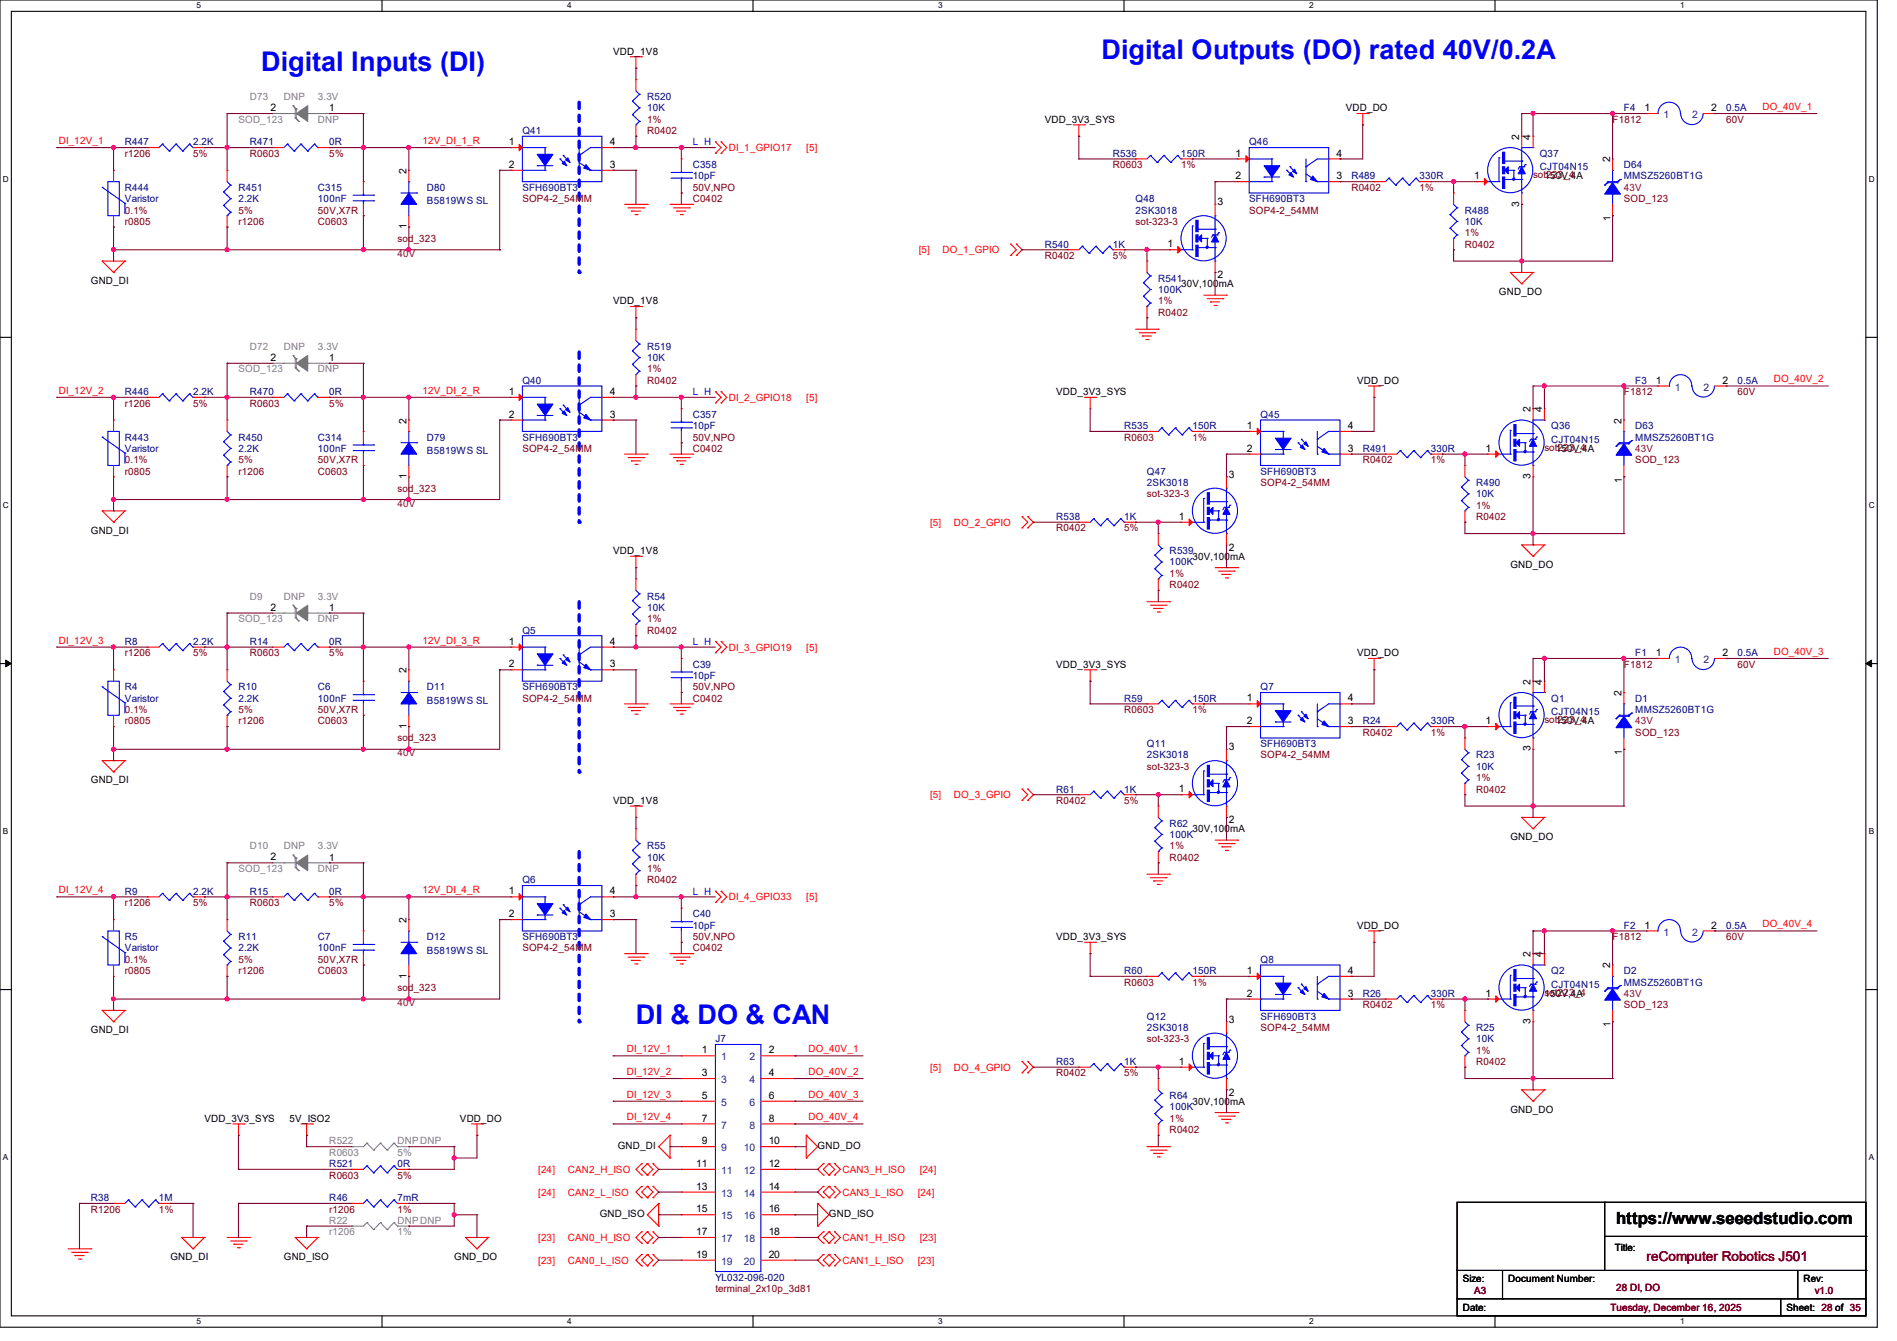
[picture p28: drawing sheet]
<svg xmlns="http://www.w3.org/2000/svg" width="297mm" height="210mm" viewBox="0 0 297 210" stroke-linecap="round" stroke-linejoin="round" font-family="sans-serif">
<defs><g id="words">
<g font-size="4.2" fill="#00f">
<text x="40.9" y="11">Digital Inputs (DI)</text>
<text x="172.5" y="9.3">Digital Outputs (DO) rated 40V/0.2A</text>
<text x="99.6" y="160.4">DI &amp; DO &amp; CAN</text>
</g>
<text font-size="2.6" x="253" y="191.8">https://www.seeedstudio.com</text>
<text font-size="2.1" fill="#800000" x="257.8" y="197.5">reComputer Robotics J501</text>
<g font-size="1.6">
<text x="96" y="8.6">VDD_1V8</text>
<text x="42.3" y="17.4">2</text>
<text x="51.6" y="17.4">1</text>
<text x="210.7" y="17.4">VDD_DO</text>
<text x="257.5" y="17.4">1</text>
<text x="267.9" y="17.4">2</text>
<text x="79.7" y="22.7">1</text>
<text x="95.5" y="22.7">4</text>
<text x="163.6" y="19.2">VDD_3V3_SYS</text>
<text x="237.9" y="21.9" transform="rotate(-90 237.9 21.9)">2</text>
<text x="239.7" y="21.9" transform="rotate(-90 239.7 21.9)">4</text>
<text x="63.6" y="27.2" transform="rotate(-90 63.6 27.2)">2</text>
<text x="79.7" y="26.3">2</text>
<text x="95.5" y="26.3">3</text>
<text x="193.5" y="28.1">2</text>
<text x="193.5" y="24.5">1</text>
<text x="209.3" y="24.5">4</text>
<text x="209.3" y="28.1">3</text>
<text x="230.8" y="28.1">1</text>
<text x="241.8" y="28.1">150V,4A</text>
<text x="252.1" y="25.4" transform="rotate(-90 252.1 25.4)">2</text>
<text x="63.6" y="35.9" transform="rotate(-90 63.6 35.9)">1</text>
<text x="190.6" y="32.2">3</text>
<text x="237.9" y="32.3" transform="rotate(-90 237.9 32.3)">3</text>
<text x="252.2" y="34.7" transform="rotate(-90 252.2 34.7)">1</text>
<text x="182.8" y="38.7">1</text>
<text x="14.2" y="44.4">GND_DI</text>
<text x="96" y="47.7">VDD_1V8</text>
<text x="184.9" y="45">30V,100mA</text>
<text x="190.6" y="43.6">2</text>
<text x="234.7" y="46.2">GND_DO</text>
<text x="42.3" y="56.5">2</text>
<text x="51.6" y="56.6">1</text>
<text x="79.7" y="65.4">2</text>
<text x="79.7" y="61.8">1</text>
<text x="95.5" y="61.8">4</text>
<text x="95.5" y="65.4">3</text>
<text x="165.4" y="61.9">VDD_3V3_SYS</text>
<text x="212.5" y="60.1">VDD_DO</text>
<text x="239.7" y="64.6" transform="rotate(-90 239.7 64.6)">2</text>
<text x="241.4" y="64.6" transform="rotate(-90 241.4 64.6)">4</text>
<text x="259.2" y="60.1">1</text>
<text x="269.7" y="60.1">2</text>
<text x="63.6" y="66.3" transform="rotate(-90 63.6 66.3)">2</text>
<text x="195.2" y="70.7">2</text>
<text x="195.2" y="67.2">1</text>
<text x="211" y="67.2">4</text>
<text x="211" y="70.7">3</text>
<text x="232.6" y="70.7">1</text>
<text x="243.6" y="70.8">150V,4A</text>
<text x="253.9" y="66.3" transform="rotate(-90 253.9 66.3)">2</text>
<text x="63.6" y="75" transform="rotate(-90 63.6 75)">1</text>
<text x="192.4" y="74.8">3</text>
<text x="239.7" y="75" transform="rotate(-90 239.7 75)">3</text>
<text x="254" y="75.6" transform="rotate(-90 254 75.6)">1</text>
<text x="14.2" y="83.6">GND_DI</text>
<text x="184.6" y="81.4">1</text>
<text x="96" y="86.8">VDD_1V8</text>
<text x="186.7" y="87.7">30V,100mA</text>
<text x="192.4" y="86.2">2</text>
<text x="236.5" y="88.9">GND_DO</text>
<text x="42.3" y="95.6">2</text>
<text x="51.6" y="95.7">1</text>
<text x="79.7" y="101">1</text>
<text x="95.5" y="101">4</text>
<text x="63.6" y="105.5" transform="rotate(-90 63.6 105.5)">2</text>
<text x="79.7" y="104.5">2</text>
<text x="95.5" y="104.5">3</text>
<text x="165.4" y="104.6">VDD_3V3_SYS</text>
<text x="212.5" y="102.8">VDD_DO</text>
<text x="239.7" y="107.2" transform="rotate(-90 239.7 107.2)">2</text>
<text x="241.4" y="107.2" transform="rotate(-90 241.4 107.2)">4</text>
<text x="259.2" y="102.7">1</text>
<text x="269.7" y="102.7">2</text>
<text x="195.2" y="113.4">2</text>
<text x="195.2" y="109.9">1</text>
<text x="211" y="109.9">4</text>
<text x="211" y="113.4">3</text>
<text x="232.6" y="113.4">1</text>
<text x="243.6" y="113.5">150V,4A</text>
<text x="253.9" y="109" transform="rotate(-90 253.9 109)">2</text>
<text x="63.6" y="114.1" transform="rotate(-90 63.6 114.1)">1</text>
<text x="192.4" y="117.5">3</text>
<text x="239.7" y="117.7" transform="rotate(-90 239.7 117.7)">3</text>
<text x="254" y="118.2" transform="rotate(-90 254 118.2)">1</text>
<text x="14.2" y="122.7">GND_DI</text>
<text x="96" y="125.9">VDD_1V8</text>
<text x="184.6" y="124.1">1</text>
<text x="186.7" y="130.3">30V,100mA</text>
<text x="192.4" y="128.9">2</text>
<text x="236.5" y="131.6">GND_DO</text>
<text x="42.3" y="134.7">2</text>
<text x="51.6" y="134.8">1</text>
<text x="79.7" y="143.6">2</text>
<text x="79.7" y="140.1">1</text>
<text x="95.5" y="140.1">4</text>
<text x="95.5" y="143.6">3</text>
<text x="63.6" y="144.6" transform="rotate(-90 63.6 144.6)">2</text>
<text x="165.4" y="147.2">VDD_3V3_SYS</text>
<text x="212.5" y="145.5">VDD_DO</text>
<text x="239.7" y="149.9" transform="rotate(-90 239.7 149.9)">2</text>
<text x="241.4" y="149.9" transform="rotate(-90 241.4 149.9)">4</text>
<text x="257.5" y="145.4">1</text>
<text x="267.9" y="145.4">2</text>
<text x="63.6" y="153.2" transform="rotate(-90 63.6 153.2)">1</text>
<text x="195.2" y="152.5">1</text>
<text x="211" y="152.5">4</text>
<text x="252.1" y="151.7" transform="rotate(-90 252.1 151.7)">2</text>
<text x="14.2" y="161.8">GND_DI</text>
<text x="192.4" y="160.2">3</text>
<text x="195.2" y="156.1">2</text>
<text x="211" y="156.1">3</text>
<text x="232.6" y="156.1">1</text>
<text x="239.7" y="160.4" transform="rotate(-90 239.7 160.4)">3</text>
<text x="241.8" y="156.1">150V,4A</text>
<text x="252.2" y="160.9" transform="rotate(-90 252.2 160.9)">1</text>
<text x="109.9" y="165">1</text>
<text x="120.4" y="165">2</text>
<text x="184.6" y="166.8">1</text>
<text x="109.9" y="168.5">3</text>
<text x="109.9" y="172.1">5</text>
<text x="120.4" y="172.1">6</text>
<text x="120.4" y="168.5">4</text>
<text x="186.7" y="173">30V,100mA</text>
<text x="192.4" y="171.6">2</text>
<text x="32" y="175.7">VDD_3V3_SYS</text>
<text x="45.3" y="175.7">5V_ISO2</text>
<text x="72" y="175.7">VDD_DO</text>
<text x="96.7" y="180">GND_DI</text>
<text x="109.9" y="175.6">7</text>
<text x="109.9" y="179.2">9</text>
<text x="120.4" y="175.6">8</text>
<text x="120.4" y="179.2">10</text>
<text x="128" y="180">GND_DO</text>
<text x="236.5" y="174.2">GND_DO</text>
<text x="109" y="182.8">11</text>
<text x="120.4" y="182.8">12</text>
<text x="93.9" y="190.6">GND_ISO</text>
<text x="109" y="186.3">13</text>
<text x="109" y="189.9">15</text>
<text x="120.4" y="186.3">14</text>
<text x="120.4" y="189.9">16</text>
<text x="129.8" y="190.6">GND_ISO</text>
<text x="26.7" y="197.4">GND_DI</text>
<text x="44.4" y="197.4">GND_ISO</text>
<text x="71.1" y="197.4">GND_DO</text>
<text x="109" y="193.4">17</text>
<text x="109" y="197">19</text>
<text x="120.4" y="193.4">18</text>
<text x="120.4" y="197">20</text>
<text x="252.8" y="196">Title:</text>
<text x="229" y="200.7">Size:</text>
<text x="236.1" y="200.7">Document Number:</text>
<text x="282.4" y="200.7">Rev:</text>
<text x="229" y="205.4">Date:</text>
<text x="279.7" y="205.4">Sheet: 28 of 35</text>
</g>
<g font-size="1.6" fill="#808080">
<text x="39.1" y="15.7">D73</text>
<text x="44.4" y="15.7">DNP</text>
<text x="49.8" y="15.7">3.3V</text>
<text x="37.3" y="19.2">SOD_123</text>
<text x="49.8" y="19.2">DNP</text>
<text x="37.3" y="58.3">SOD_123</text>
<text x="39.1" y="54.8">D72</text>
<text x="44.4" y="54.8">DNP</text>
<text x="49.8" y="58.3">DNP</text>
<text x="49.8" y="54.8">3.3V</text>
<text x="39.1" y="93.9">D9</text>
<text x="44.4" y="93.9">DNP</text>
<text x="49.8" y="93.9">3.3V</text>
<text x="37.3" y="97.4">SOD_123</text>
<text x="49.8" y="97.4">DNP</text>
<text x="37.3" y="136.6">SOD_123</text>
<text x="39.1" y="133">D10</text>
<text x="44.4" y="133">DNP</text>
<text x="49.8" y="136.6">DNP</text>
<text x="49.8" y="133">3.3V</text>
<text x="51.6" y="179.2">R522</text>
<text x="62.2" y="179.2">DNPDNP</text>
<text x="51.6" y="181">R0603</text>
<text x="62.2" y="181">5%</text>
<text x="51.6" y="191.7">R22</text>
<text x="62.2" y="191.7">DNPDNP</text>
<text x="51.6" y="193.5">r1206</text>
<text x="62.2" y="193.5">1%</text>
</g>
<g font-size="1.6" fill="#000080">
<text x="101.3" y="15.7">R520</text>
<text x="101.3" y="17.4">10K</text>
<text x="254.3" y="17.4">F4</text>
<text x="270.3" y="17.4">0.5A</text>
<text x="19.6" y="22.8">R447</text>
<text x="30.2" y="22.8">2.2K</text>
<text x="39.1" y="22.8">R471</text>
<text x="51.6" y="22.8">0R</text>
<text x="81.8" y="21">Q41</text>
<text x="195.6" y="22.8">Q46</text>
<text x="19.6" y="29.9">R444</text>
<text x="37.3" y="29.9">R451</text>
<text x="49.8" y="29.9">C315</text>
<text x="66.8" y="29.9">D80</text>
<text x="81.8" y="29.9">SFH690BT3</text>
<text x="108.5" y="26.3">C358</text>
<text x="108.5" y="28.1">10pF</text>
<text x="174.2" y="24.6">R536</text>
<text x="184.9" y="24.6">150R</text>
<text x="211.6" y="28.1">R489</text>
<text x="222.2" y="28.1">330R</text>
<text x="241.1" y="24.6">Q37</text>
<text x="241.1" y="26.7">CJT04N15</text>
<text x="254.3" y="26.3">D64</text>
<text x="254.3" y="28.1">MMSZ5260BT1G</text>
<text x="19.6" y="31.7">Varistor</text>
<text x="37.3" y="31.7">2.2K</text>
<text x="49.8" y="31.7">100nF</text>
<text x="66.8" y="32">B5819WS SL</text>
<text x="177.8" y="31.7">Q48</text>
<text x="177.8" y="33.4">2SK3018</text>
<text x="195.6" y="31.7">SFH690BT3</text>
<text x="229.4" y="33.4">R488</text>
<text x="229.4" y="35.2">10K</text>
<text x="163.6" y="38.8">R540</text>
<text x="174.2" y="38.8">1K</text>
<text x="181.4" y="44.1">R541</text>
<text x="181.4" y="45.9">100K</text>
<text x="101.3" y="54.8">R519</text>
<text x="101.3" y="56.6">10K</text>
<text x="19.6" y="61.9">R446</text>
<text x="30.2" y="61.9">2.2K</text>
<text x="39.1" y="61.9">R470</text>
<text x="51.6" y="61.9">0R</text>
<text x="81.8" y="60.1">Q40</text>
<text x="108.5" y="65.4">C357</text>
<text x="197.4" y="65.4">Q45</text>
<text x="256" y="60.1">F3</text>
<text x="272" y="60.1">0.5A</text>
<text x="19.6" y="69">R443</text>
<text x="19.6" y="70.8">Varistor</text>
<text x="37.3" y="69">R450</text>
<text x="37.3" y="70.8">2.2K</text>
<text x="49.8" y="69">C314</text>
<text x="49.8" y="70.8">100nF</text>
<text x="66.8" y="69">D79</text>
<text x="66.8" y="71.1">B5819WS SL</text>
<text x="81.8" y="69">SFH690BT3</text>
<text x="108.5" y="67.2">10pF</text>
<text x="176" y="67.2">R535</text>
<text x="186.7" y="67.2">150R</text>
<text x="213.4" y="70.8">R491</text>
<text x="224" y="70.8">330R</text>
<text x="242.9" y="67.2">Q36</text>
<text x="242.9" y="69.3">CJT04N15</text>
<text x="256" y="67.2">D63</text>
<text x="256" y="69">MMSZ5260BT1G</text>
<text x="179.6" y="74.3">Q47</text>
<text x="179.6" y="76.1">2SK3018</text>
<text x="197.4" y="74.3">SFH690BT3</text>
<text x="231.1" y="76.1">R490</text>
<text x="231.1" y="77.9">10K</text>
<text x="165.4" y="81.4">R538</text>
<text x="176" y="81.4">1K</text>
<text x="183.1" y="86.8">R539</text>
<text x="183.1" y="88.6">100K</text>
<text x="101.3" y="93.9">R54</text>
<text x="101.3" y="95.7">10K</text>
<text x="19.6" y="101">R8</text>
<text x="30.2" y="101">2.2K</text>
<text x="39.1" y="101">R14</text>
<text x="51.6" y="101">0R</text>
<text x="81.8" y="99.2">Q5</text>
<text x="108.5" y="104.6">C39</text>
<text x="108.5" y="106.3">10pF</text>
<text x="256" y="102.8">F1</text>
<text x="272" y="102.8">0.5A</text>
<text x="19.6" y="108.1">R4</text>
<text x="19.6" y="109.9">Varistor</text>
<text x="37.3" y="108.1">R10</text>
<text x="37.3" y="109.9">2.2K</text>
<text x="49.8" y="108.1">C6</text>
<text x="49.8" y="109.9">100nF</text>
<text x="66.8" y="108.1">D11</text>
<text x="66.8" y="110.2">B5819WS SL</text>
<text x="81.8" y="108.1">SFH690BT3</text>
<text x="176" y="109.9">R59</text>
<text x="186.7" y="109.9">150R</text>
<text x="197.4" y="108.1">Q7</text>
<text x="213.4" y="113.5">R24</text>
<text x="224" y="113.5">330R</text>
<text x="242.9" y="109.9">Q1</text>
<text x="242.9" y="112">CJT04N15</text>
<text x="256" y="109.9">D1</text>
<text x="256" y="111.7">MMSZ5260BT1G</text>
<text x="179.6" y="117">Q11</text>
<text x="179.6" y="118.8">2SK3018</text>
<text x="197.4" y="117">SFH690BT3</text>
<text x="231.1" y="118.8">R23</text>
<text x="165.4" y="124.1">R61</text>
<text x="176" y="124.1">1K</text>
<text x="231.1" y="120.6">10K</text>
<text x="183.1" y="129.5">R62</text>
<text x="183.1" y="131.2">100K</text>
<text x="101.3" y="133">R55</text>
<text x="101.3" y="134.8">10K</text>
<text x="19.6" y="140.1">R9</text>
<text x="30.2" y="140.1">2.2K</text>
<text x="39.1" y="140.1">R15</text>
<text x="51.6" y="140.1">0R</text>
<text x="81.8" y="138.3">Q6</text>
<text x="108.5" y="143.7">C40</text>
<text x="19.6" y="147.2">R5</text>
<text x="19.6" y="149">Varistor</text>
<text x="37.3" y="147.2">R11</text>
<text x="37.3" y="149">2.2K</text>
<text x="49.8" y="147.2">C7</text>
<text x="49.8" y="149">100nF</text>
<text x="66.8" y="147.2">D12</text>
<text x="66.8" y="149.3">B5819WS SL</text>
<text x="81.8" y="147.2">SFH690BT3</text>
<text x="108.5" y="145.5">10pF</text>
<text x="254.3" y="145.5">F2</text>
<text x="270.3" y="145.5">0.5A</text>
<text x="176" y="152.6">R60</text>
<text x="186.7" y="152.6">150R</text>
<text x="197.4" y="150.8">Q8</text>
<text x="242.9" y="152.6">Q2</text>
<text x="242.9" y="154.7">CJT04N15</text>
<text x="254.3" y="152.6">D2</text>
<text x="254.3" y="154.3">MMSZ5260BT1G</text>
<text x="179.6" y="159.7">Q12</text>
<text x="179.6" y="161.5">2SK3018</text>
<text x="197.4" y="159.7">SFH690BT3</text>
<text x="213.4" y="156.1">R26</text>
<text x="224" y="156.1">330R</text>
<text x="231.1" y="161.5">R25</text>
<text x="112" y="163.2">J7</text>
<text x="165.4" y="166.8">R63</text>
<text x="176" y="166.8">1K</text>
<text x="231.1" y="163.2">10K</text>
<text x="183.1" y="172.1">R64</text>
<text x="183.1" y="173.9">100K</text>
<text x="51.6" y="182.8">R521</text>
<text x="62.2" y="182.8">0R</text>
<text x="14.2" y="188.1">R38</text>
<text x="24.9" y="188.1">1M</text>
<text x="51.6" y="188.1">R46</text>
<text x="62.2" y="188.1">7mR</text>
<text x="112" y="200.6">YL032-096-020</text>
</g>
<g font-size="1.6" fill="#f00">
<text x="275.9" y="17.2">DO_40V_1</text>
<text x="9.2" y="22.6">DI_12V_1</text>
<text x="66.1" y="22.6">12V_DI_1_R</text>
<text x="114.1" y="23.7">DI_1_GPIO17</text>
<text x="126.2" y="23.7">[5]</text>
<text x="143.8" y="39.7">[5]</text>
<text x="147.6" y="39.7">DO_1_GPIO</text>
<text x="277.7" y="59.9">DO_40V_2</text>
<text x="9.2" y="61.7">DI_12V_2</text>
<text x="66.1" y="61.7">12V_DI_2_R</text>
<text x="114.1" y="62.8">DI_2_GPIO18</text>
<text x="126.2" y="62.8">[5]</text>
<text x="145.6" y="82.3">[5]</text>
<text x="149.4" y="82.3">DO_2_GPIO</text>
<text x="9.2" y="100.8">DI_12V_3</text>
<text x="66.1" y="100.8">12V_DI_3_R</text>
<text x="114.1" y="101.9">DI_3_GPIO19</text>
<text x="126.2" y="101.9">[5]</text>
<text x="277.7" y="102.6">DO_40V_3</text>
<text x="145.6" y="125">[5]</text>
<text x="149.4" y="125">DO_3_GPIO</text>
<text x="9.2" y="139.9">DI_12V_4</text>
<text x="66.1" y="139.9">12V_DI_4_R</text>
<text x="114.1" y="141">DI_4_GPIO33</text>
<text x="126.2" y="141">[5]</text>
<text x="275.9" y="145.2">DO_40V_4</text>
<text x="98.1" y="164.8">DI_12V_1</text>
<text x="126.6" y="164.8">DO_40V_1</text>
<text x="145.6" y="167.7">[5]</text>
<text x="149.4" y="167.7">DO_4_GPIO</text>
<text x="98.1" y="168.4">DI_12V_2</text>
<text x="98.1" y="171.9">DI_12V_3</text>
<text x="126.6" y="168.4">DO_40V_2</text>
<text x="126.6" y="171.9">DO_40V_3</text>
<text x="98.1" y="175.5">DI_12V_4</text>
<text x="126.6" y="175.5">DO_40V_4</text>
<text x="84.3" y="183.7">[24]</text>
<text x="88.9" y="183.7">CAN2_H_ISO</text>
<text x="131.9" y="183.7">CAN3_H_ISO</text>
<text x="144" y="183.7">[24]</text>
<text x="84.3" y="187.2">[24]</text>
<text x="88.9" y="187.2">CAN2_L_ISO</text>
<text x="131.9" y="187.2">CAN3_L_ISO</text>
<text x="143.7" y="187.2">[24]</text>
<text x="84.3" y="197.9">[23]</text>
<text x="84.3" y="194.3">[23]</text>
<text x="88.9" y="197.9">CAN0_L_ISO</text>
<text x="88.9" y="194.3">CAN0_H_ISO</text>
<text x="131.9" y="197.9">CAN1_L_ISO</text>
<text x="131.9" y="194.3">CAN1_H_ISO</text>
<text x="143.7" y="197.9">[23]</text>
<text x="144" y="194.3">[23]</text>
</g>
<g font-size="1.6" fill="#800000">
<text x="101.3" y="19.2">1%</text>
<text x="101.3" y="21">R0402</text>
<text x="252.5" y="19.2">F1812</text>
<text x="270.3" y="19.2">60V</text>
<text x="19.6" y="24.6">r1206</text>
<text x="30.2" y="24.6">5%</text>
<text x="39.1" y="24.6">R0603</text>
<text x="51.6" y="24.6">5%</text>
<text x="108.5" y="29.9">50V,NPO</text>
<text x="174.2" y="26.3">R0603</text>
<text x="184.9" y="26.3">1%</text>
<text x="211.6" y="29.9">R0402</text>
<text x="222.2" y="29.9">1%</text>
<text x="240" y="27.9">sot223_4</text>
<text x="19.6" y="35.2">r0805</text>
<text x="19.6" y="33.4">0.1%</text>
<text x="37.3" y="33.4">5%</text>
<text x="37.3" y="35.2">r1206</text>
<text x="49.8" y="35.2">C0603</text>
<text x="49.8" y="33.4">50V,X7R</text>
<text x="81.8" y="31.7">SOP4-2_54MM</text>
<text x="108.5" y="31.7">C0402</text>
<text x="177.8" y="35.2">sot-323-3</text>
<text x="195.6" y="33.4">SOP4-2_54MM</text>
<text x="254.3" y="31.7">SOD_123</text>
<text x="62.2" y="37.9">sod_323</text>
<text x="163.6" y="40.6">R0402</text>
<text x="174.2" y="40.6">5%</text>
<text x="229.4" y="37">1%</text>
<text x="229.4" y="38.8">R0402</text>
<text x="181.4" y="47.7">1%</text>
<text x="181.4" y="49.4">R0402</text>
<text x="101.3" y="58.3">1%</text>
<text x="19.6" y="63.7">r1206</text>
<text x="30.2" y="63.7">5%</text>
<text x="39.1" y="63.7">R0603</text>
<text x="51.6" y="63.7">5%</text>
<text x="101.3" y="60.1">R0402</text>
<text x="254.3" y="61.9">F1812</text>
<text x="272" y="61.9">60V</text>
<text x="81.8" y="70.8">SOP4-2_54MM</text>
<text x="108.5" y="70.8">C0402</text>
<text x="108.5" y="69">50V,NPO</text>
<text x="176" y="69">R0603</text>
<text x="186.7" y="69">1%</text>
<text x="241.8" y="70.6">sot223_4</text>
<text x="19.6" y="74.3">r0805</text>
<text x="19.6" y="72.6">0.1%</text>
<text x="37.3" y="72.6">5%</text>
<text x="37.3" y="74.3">r1206</text>
<text x="49.8" y="74.3">C0603</text>
<text x="49.8" y="72.6">50V,X7R</text>
<text x="62.2" y="77">sod_323</text>
<text x="179.6" y="77.9">sot-323-3</text>
<text x="197.4" y="76.1">SOP4-2_54MM</text>
<text x="213.4" y="72.6">R0402</text>
<text x="224" y="72.6">1%</text>
<text x="256" y="72.6">SOD_123</text>
<text x="165.4" y="83.2">R0402</text>
<text x="176" y="83.2">5%</text>
<text x="231.1" y="79.7">1%</text>
<text x="231.1" y="81.4">R0402</text>
<text x="183.1" y="90.3">1%</text>
<text x="183.1" y="92.1">R0402</text>
<text x="101.3" y="97.4">1%</text>
<text x="101.3" y="99.2">R0402</text>
<text x="19.6" y="102.8">r1206</text>
<text x="30.2" y="102.8">5%</text>
<text x="39.1" y="102.8">R0603</text>
<text x="51.6" y="102.8">5%</text>
<text x="254.3" y="104.6">F1812</text>
<text x="272" y="104.6">60V</text>
<text x="19.6" y="113.5">r0805</text>
<text x="19.6" y="111.7">0.1%</text>
<text x="37.3" y="111.7">5%</text>
<text x="37.3" y="113.5">r1206</text>
<text x="49.8" y="113.5">C0603</text>
<text x="49.8" y="111.7">50V,X7R</text>
<text x="81.8" y="109.9">SOP4-2_54MM</text>
<text x="108.5" y="109.9">C0402</text>
<text x="108.5" y="108.1">50V,NPO</text>
<text x="176" y="111.7">R0603</text>
<text x="186.7" y="111.7">1%</text>
<text x="241.8" y="113.3">sot223_4</text>
<text x="62.2" y="116.1">sod_323</text>
<text x="197.4" y="118.8">SOP4-2_54MM</text>
<text x="213.4" y="115.2">R0402</text>
<text x="224" y="115.2">1%</text>
<text x="256" y="115.2">SOD_123</text>
<text x="165.4" y="125.9">R0402</text>
<text x="176" y="125.9">5%</text>
<text x="179.6" y="120.6">sot-323-3</text>
<text x="231.1" y="122.3">1%</text>
<text x="231.1" y="124.1">R0402</text>
<text x="101.3" y="136.6">1%</text>
<text x="183.1" y="133">1%</text>
<text x="183.1" y="134.8">R0402</text>
<text x="19.6" y="141.9">r1206</text>
<text x="30.2" y="141.9">5%</text>
<text x="39.1" y="141.9">R0603</text>
<text x="51.6" y="141.9">5%</text>
<text x="101.3" y="138.3">R0402</text>
<text x="81.8" y="149">SOP4-2_54MM</text>
<text x="108.5" y="149">C0402</text>
<text x="108.5" y="147.2">50V,NPO</text>
<text x="252.5" y="147.2">F1812</text>
<text x="270.3" y="147.2">60V</text>
<text x="19.6" y="152.6">r0805</text>
<text x="19.6" y="150.8">0.1%</text>
<text x="37.3" y="150.8">5%</text>
<text x="37.3" y="152.6">r1206</text>
<text x="49.8" y="152.6">C0603</text>
<text x="49.8" y="150.8">50V,X7R</text>
<text x="62.2" y="155.2">sod_323</text>
<text x="176" y="154.3">R0603</text>
<text x="186.7" y="154.3">1%</text>
<text x="241.8" y="156">sot223_4</text>
<text x="197.4" y="161.5">SOP4-2_54MM</text>
<text x="213.4" y="157.9">R0402</text>
<text x="224" y="157.9">1%</text>
<text x="254.3" y="157.9">SOD_123</text>
<text x="179.6" y="163.2">sot-323-3</text>
<text x="231.1" y="165">1%</text>
<text x="231.1" y="166.8">R0402</text>
<text x="165.4" y="168.6">R0402</text>
<text x="176" y="168.6">5%</text>
<text x="183.1" y="175.7">1%</text>
<text x="183.1" y="177.5">R0402</text>
<text x="51.6" y="184.6">R0603</text>
<text x="62.2" y="184.6">5%</text>
<text x="14.2" y="189.9">R1206</text>
<text x="24.9" y="189.9">1%</text>
<text x="51.6" y="189.9">r1206</text>
<text x="62.2" y="189.9">1%</text>
<text x="112" y="202.3">terminal_2x10p_3d81</text>
<text x="230.8" y="202.7">A3</text>
<text x="253" y="202.2">28 DI, DO</text>
<text x="284.1" y="202.7">v1.0</text>
<text x="252.1" y="205.4">Tuesday, December 16, 2025</text>
</g>
<g font-size="1.6" fill="#00f">
<text x="108.5" y="22.8">L H</text>
<text x="108.5" y="61.9">L H</text>
<text x="108.5" y="101">L H</text>
<text x="108.5" y="140.1">L H</text>
</g>
<g font-size="1.6" fill="#004080">
<text x="260.5" y="18.5">1</text>
<text x="264.9" y="18.5">2</text>
<text x="262.3" y="61.2">1</text>
<text x="266.7" y="61.2">2</text>
<text x="262.3" y="103.8">1</text>
<text x="266.7" y="103.8">2</text>
<text x="260.5" y="146.5">1</text>
<text x="264.9" y="146.5">2</text>
<text x="112.9" y="166.1">1</text>
<text x="117.3" y="166.1">2</text>
<text x="112.9" y="169.6">3</text>
<text x="112.9" y="173.2">5</text>
<text x="117.3" y="173.2">6</text>
<text x="117.3" y="169.6">4</text>
<text x="112.9" y="176.7">7</text>
<text x="117.3" y="176.7">8</text>
<text x="112.9" y="180.3">9</text>
<text x="112.9" y="183.9">11</text>
<text x="116.5" y="180.3">10</text>
<text x="116.5" y="183.9">12</text>
<text x="112.9" y="187.4">13</text>
<text x="112.9" y="191">15</text>
<text x="116.5" y="187.4">14</text>
<text x="116.5" y="191">16</text>
<text x="112.9" y="194.5">17</text>
<text x="116.5" y="194.5">18</text>
<text x="112.9" y="198.1">19</text>
<text x="116.5" y="198.1">20</text>
</g>
<g font-size="1.6" fill="#800040">
<text x="254.3" y="29.9">43V</text>
<text x="62.2" y="40.2">40V</text>
<text x="256" y="70.8">43V</text>
<text x="62.2" y="79.3">40V</text>
<text x="256" y="113.5">43V</text>
<text x="62.2" y="118.4">40V</text>
<text x="62.2" y="157.6">40V</text>
<text x="254.3" y="156.1">43V</text>
</g>
<g font-size="1.3">
<text x="30.8" y="1.3">5</text>
<text x="88.8" y="1.3">4</text>
<text x="146.9" y="1.3">3</text>
<text x="205" y="1.3">2</text>
<text x="263.1" y="1.3">1</text>
<text x=".5" y="28.4">D</text>
<text x="292.6" y="28.4">D</text>
<text x=".5" y="79.5">C</text>
<text x="292.6" y="79.5">C</text>
<text x=".5" y="130.6">B</text>
<text x="292.6" y="130.6">B</text>
<text x=".5" y="181.7">A</text>
<text x="292.6" y="181.7">A</text>
<text x="30.8" y="207.4">5</text>
<text x="88.8" y="207.4">4</text>
<text x="146.9" y="207.4">3</text>
<text x="205" y="207.4">2</text>
<text x="263.1" y="207.4">1</text>
</g>
</g></defs>
<path d="M0 0h293.9v207.9h-293.9zM1.8 1.8h290.3v204.3h-290.3z" fill="none" stroke="#000" stroke-width=".17"/>
<g fill="#fff">
<path d="M30.8 .2h.7v1.4h-.7z"/>
<path d="M30.8 206.2h.7v1.4h-.7z"/>
</g>
<path d="M59.8 0v1.8M59.8 206.1v1.8" fill="none" stroke="#000" stroke-width=".17"/>
<g fill="#fff">
<path d="M88.8 .2h.7v1.4h-.7z"/>
<path d="M88.8 206.2h.7v1.4h-.7z"/>
</g>
<path d="M117.9 0v1.8M117.9 206.1v1.8" fill="none" stroke="#000" stroke-width=".17"/>
<g fill="#fff">
<path d="M146.9 .2h.7v1.4h-.7z"/>
<path d="M146.9 206.2h.7v1.4h-.7z"/>
</g>
<path d="M176 0v1.8M176 206.1v1.8" fill="none" stroke="#000" stroke-width=".17"/>
<g fill="#fff">
<path d="M205 .2h.7v1.4h-.7z"/>
<path d="M205 206.2h.7v1.4h-.7z"/>
</g>
<path d="M234.1 0v1.8M234.1 206.1v1.8" fill="none" stroke="#000" stroke-width=".17"/>
<g fill="#fff">
<path d="M263.1 .2h.6v1.4h-.6z"/>
<path d="M263.1 206.2h.6v1.4h-.6z"/>
<path d="M.5 27.3h.9v1.4h-.9z"/>
<path d="M292.6 27.3h.9v1.4h-.9z"/>
<path d="M.5 78.4h.9v1.4h-.9z"/>
<path d="M292.6 78.4h.9v1.4h-.9z"/>
</g>
<path d="M0 52.8h1.8M292.1 52.8h1.8" fill="none" stroke="#000" stroke-width=".17"/>
<g fill="#fff">
<path d="M.5 129.5h.8v1.4h-.8z"/>
<path d="M292.6 129.5h.8v1.4h-.8z"/>
</g>
<path d="M0 103.9h1.8M292.1 103.9h1.8" fill="none" stroke="#000" stroke-width=".17"/>
<path d="M.9 103.4l.9 .5-.9 .5zM292.1 103.9l.9-.5v1z" fill="#000" stroke="#000" stroke-width=".16"/>
<g fill="#fff">
<path d="M.5 180.5h.8v1.4h-.8z"/>
<path d="M292.6 180.5h.8v1.4h-.8z"/>
</g>
<path d="M0 155h1.8M292.1 155h1.8" fill="none" stroke="#000" stroke-width=".17"/>
<path d="M90.7 16v26.7" fill="none" stroke="#00f" stroke-width=".51" stroke-dasharray="1 1"/>
<circle cx="90.7" cy="42.7" r=".25" fill="#00f" stroke-dasharray="1 1"/>
<path d="M90.7 55.1v26.7" fill="none" stroke="#00f" stroke-width=".51" stroke-dasharray="1 1"/>
<circle cx="90.7" cy="81.8" r=".25" fill="#00f" stroke-dasharray="1 1"/>
<path d="M90.7 133.3v26.7" fill="none" stroke="#00f" stroke-width=".51" stroke-dasharray="1 1"/>
<circle cx="90.7" cy="160" r=".25" fill="#00f" stroke-dasharray="1 1"/>
<path d="M90.7 94.2v26.7" fill="none" stroke="#00f" stroke-width=".51" stroke-dasharray="1 1"/>
<circle cx="90.7" cy="120.9" r=".25" fill="#00f" stroke-dasharray="1 1"/>
<g fill="none" stroke="#f00" stroke-width=".17">
<path d="M98.7 8.9h1.8M99.6 10.7h.1M99.6 12.4h.1M99.6 8.9v1.8M99.6 12.4v1.8M99.6 19.6v1.7M100.5 8.9h.1M168 19.6h1.8M168.9 19.6v1.7M169.8 19.6h.1M212.5 17.8h1.7M213.4 19.6h.1"/>
<path d="M213.4 17.8v1.8M214.2 17.8h.1M257.8 17.8h.1M257.8 17.8h1.8M266.7 17.8h1.8M268.5 17.8h.1M17.8 26.7h.1M17.8 35.6h.1M17.8 26.7v1.7M17.8 33.8v1.8M23.1 23.1h.1M23.1 23.1h1.8"/>
<path d="M30.2 23.1h1.8M32 23.1h.1M35.6 26.7h.1M35.6 35.6h.1M35.6 26.7v1.7M35.6 33.8v1.8M42.7 23.1h.1M42.7 23.1h1.7M49.8 23.1h1.8M51.6 23.1h.1M56.9 28.4h.1M56.9 33.8h.1"/>
<path d="M56.9 28.4v1.8M56.9 32v1.8M64 35.6h.1M64 26.7h.1M64 26.7v1.7M64 33.8v1.8M80 26.7h.1M80 23.1h.1M80 23.1h1.8M80 26.7h1.8M94.2 23.1h1.8M94.2 26.7h1.8"/>
<path d="M96 23.1h.1M96 26.7h.1M97.8 32h3.5M98.3 32.6h2.5M98.8 33.1h.1M98.8 33.1h1.5M99.4 33.6h.3M99.6 21.3h.1M99.7 33.6h.1M100.8 32.6h.1M101.3 32h.1M104.9 32h3.6"/>
<path d="M105.5 32.6h2.4M106 33.1h.1M106 33.1h1.4M106.5 33.6h.3M106.7 24.9h.1M106.7 30.2h.1M106.7 24.9v1.8M106.7 28.4v1.8M106.8 33.6h.1M107.9 32.6h.1M108.5 32h.1M112 22.2h.1"/>
<path d="M112 24h.1M112 22.2l.9 .9-.9 .9M112.9 22.2h.1M112.9 24h.1M112.9 22.2l.9 .9-.9 .9M158.2 38.2h.1M158.2 38.2l.9 .9-.9 .9M159.1 38.2h.1M159.1 38.2l.9 .9-.9 .9M167.1 39.1h.1M167.1 39.1h1.8M168.9 21.3h.1"/>
<path d="M174.2 39.1h1.8M176 39.1h.1M177.8 24.9h.1M177.8 24.9h1.8M183.1 39.1h.1M183.1 39.1h1.8M184.9 24.9h1.8M186.7 24.9h.1M190.2 32h.1M190.2 32v1.8M193.8 28.4h.1M193.8 24.9h.1"/>
<path d="M193.8 28.4h1.8M193.8 24.9h1.8M208 28.4h1.8M208 24.9h1.8M209.8 24.9h.1M209.8 28.4h.1M215.1 28.4h.1M215.1 28.4h1.8M222.2 28.4h1.8M224 28.4h.1M227.6 30.2h.1M227.6 39.1h.1"/>
<path d="M227.6 30.2v1.8M227.6 37.3v1.8M231.1 28.4h.1M231.1 28.4h1.8M238.3 21.3h.1M238.3 32h.1M238.3 21.3v1.8M238.3 30.2v1.8M240 21.3h.1M240 21.3v1.8M252.5 24.9h.1M252.5 33.8h.1"/>
<path d="M252.5 24.9v1.8M252.5 32v1.8M16 40.9h.1M16 40.9h3.6M16 40.9l1.8 1.8M17.8 42.7h.1M19.6 40.9h.1M19.6 40.9l-1.8 1.8M98.7 48h1.8M99.6 49.8h.1M99.6 51.6h.1M99.6 48v1.8"/>
<path d="M99.6 51.6v1.7M99.6 58.7v1.8M100.5 48h.1M158.2 40h.1M159.1 40h.1M177.8 51.6h3.6M178.4 52.1h2.4M178.9 52.6h.1M178.9 52.6h1.4M179.4 53.2h.3M179.6 40.9h.1M179.6 49.8h.1"/>
<path d="M179.6 40.9v1.8M179.6 48v1.8M179.7 53.2h.1M180.8 52.1h.1M181.4 51.6h.1M188.5 46.2h3.5M189 46.8h2.5M189.5 47.3h.1M189.5 47.3h1.5M190.1 47.8h.3M190.2 42.7h.1M190.2 40.9v1.8"/>
<path d="M190.4 47.8h.1M191.5 46.8h.1M192 46.2h.1M236.5 42.7h.1M236.5 42.7h3.5M236.5 42.7l1.8 1.7M238.3 44.4h.1M240 42.7h.1M240 42.7l-1.7 1.7M17.8 65.8h.1M17.8 74.7h.1M17.8 65.8v1.8"/>
<path d="M17.8 72.9v1.8M23.1 62.2h.1M23.1 62.2h1.8M30.2 62.2h1.8M32 62.2h.1M35.6 65.8h.1M35.6 74.7h.1M35.6 65.8v1.8M35.6 72.9v1.8M42.7 62.2h.1M42.7 62.2h1.7M49.8 62.2h1.8"/>
<path d="M51.6 62.2h.1M56.9 67.6h.1M56.9 72.9h.1M56.9 67.6v1.7M56.9 71.1v1.8M64 74.7h.1M64 65.8h.1M64 65.8v1.8M64 72.9v1.8M80 65.8h.1M80 62.2h.1M80 62.2h1.8"/>
<path d="M80 65.8h1.8M94.2 62.2h1.8M94.2 65.8h1.8M96 62.2h.1M96 65.8h.1M97.8 71.1h3.5M98.3 71.7h2.5M98.8 72.2h.1M98.8 72.2h1.5M99.4 72.7h.3M99.6 60.5h.1M99.7 72.7h.1"/>
<path d="M100.8 71.7h.1M101.3 71.1h.1M104.9 71.1h3.6M105.5 71.7h2.4M106 72.2h.1M106 72.2h1.4M106.5 72.7h.3M106.7 64h.1M106.7 69.3h.1M106.7 64v1.8M106.7 67.6v1.7M106.8 72.7h.1"/>
<path d="M107.9 71.7h.1M108.5 71.1h.1M112 61.3h.1M112 63.1h.1M112 61.3l.9 .9-.9 .9M112.9 61.3h.1M112.9 63.1h.1M112.9 61.3l.9 .9-.9 .9M169.8 62.2h1.8M170.7 64h.1M170.7 62.2v1.8M171.6 62.2h.1"/>
<path d="M179.6 67.6h.1M179.6 67.6h1.8M186.7 67.6h1.8M188.5 67.6h.1M192 74.7h.1M192 74.7v1.8M195.6 71.1h.1M195.6 67.6h.1M195.6 71.1h1.8M195.6 67.6h1.8M209.8 71.1h1.8M209.8 67.6h1.8"/>
<path d="M211.6 67.6h.1M211.6 71.1h.1M214.2 60.5h1.8M215.1 62.2h.1M215.1 60.5v1.7M216 60.5h.1M216.9 71.1h.1M216.9 71.1h1.8M224 71.1h1.8M225.8 71.1h.1M229.4 72.9h.1M229.4 72.9v1.8"/>
<path d="M232.9 71.1h.1M232.9 71.1h1.8M240 64h.1M240 74.7h.1M240 64v1.8M240 72.9v1.8M241.8 64h.1M241.8 64v1.8M254.3 65.8h.1M254.3 74.7h.1M254.3 65.8v1.8M254.3 72.9v1.8"/>
<path d="M259.6 60.5h.1M259.6 60.5h1.8M268.5 60.5h1.8M270.3 60.5h.1M16 80h.1M16 80h3.6M16 80l1.8 1.8M17.8 81.8h.1M19.6 80h.1M19.6 80l-1.8 1.8M98.7 87.1h1.8M99.6 88.9h.1"/>
<path d="M99.6 90.7h.1M99.6 99.6h.1M99.6 87.1v1.8M99.6 90.7v1.8M99.6 97.8v1.8M100.5 87.1h.1M160 80.9h.1M160 82.7h.1M160 80.9l.9 .9-.9 .9M160.9 82.7h.1M160.9 80.9h.1M160.9 80.9l.9 .9-.9 .9"/>
<path d="M168.9 81.8h.1M168.9 81.8h1.8M176 81.8h1.8M177.8 81.8h.1M179.6 94.2h3.5M180.1 94.8h2.5M180.6 95.3h.1M180.6 95.3h1.5M181.2 95.8h.3M181.4 83.6h.1M181.4 92.5h.1M181.4 83.6v1.7"/>
<path d="M181.4 90.7v1.8M181.5 95.8h.1M182.6 94.8h.1M183.1 94.2h.1M184.9 81.8h.1M184.9 81.8h1.8M190.2 88.9h3.6M190.8 89.5h2.5M191.3 90h.1M191.3 90h1.4M191.9 90.5h.3M192 85.3h.1"/>
<path d="M192 83.6v1.7M192.2 90.5h.1M193.3 89.5h.1M193.8 88.9h.1M229.4 81.8h.1M229.4 80v1.8M238.3 85.3h.1M238.3 85.3h3.5M238.3 85.3l1.7 1.8M240 87.1h.1M241.8 85.3h.1M241.8 85.3l-1.8 1.8"/>
<path d="M16 119.1h.1M16 119.1h3.6M16 119.1l1.8 1.8M17.8 104.9h.1M17.8 113.8h.1M17.8 104.9v1.8M17.8 112v1.8M19.6 119.1h.1M19.6 119.1l-1.8 1.8M23.1 101.3h.1M23.1 101.3h1.8M30.2 101.3h1.8"/>
<path d="M32 101.3h.1M35.6 104.9h.1M35.6 113.8h.1M35.6 104.9v1.8M35.6 112v1.8M42.7 101.3h.1M42.7 101.3h1.7M49.8 101.3h1.8M51.6 101.3h.1M56.9 106.7h.1M56.9 112h.1M56.9 106.7v1.8"/>
<path d="M56.9 110.2v1.8M64 113.8h.1M64 104.9h.1M64 104.9v1.8M64 112v1.8M80 104.9h.1M80 101.3h.1M80 104.9h1.8M80 101.3h1.8M94.2 104.9h1.8M94.2 101.3h1.8M96 101.3h.1"/>
<path d="M96 104.9h.1M97.8 110.2h3.5M98.3 110.8h2.5M98.8 111.3h.1M98.8 111.3h1.5M99.4 111.8h.3M99.7 111.8h.1M100.8 110.8h.1M101.3 110.2h.1M104.9 110.2h3.6M105.5 110.8h2.4M106 111.3h.1"/>
<path d="M106 111.3h1.4M106.5 111.8h.3M106.7 103.1h.1M106.7 108.5h.1M106.7 103.1v1.8M106.7 106.7v1.8M106.8 111.8h.1M107.9 110.8h.1M108.5 110.2h.1M112 100.5h.1M112 102.2h.1M112 100.5l.9 .8-.9 .9"/>
<path d="M112.9 100.5h.1M112.9 102.2h.1M112.9 100.5l.9 .8-.9 .9M169.8 104.9h1.8M170.7 106.7h.1M170.7 104.9v1.8M171.6 104.9h.1M179.6 110.2h.1M179.6 110.2h1.8M186.7 110.2h1.8M188.5 110.2h.1M192 117.3h.1"/>
<path d="M192 117.3v1.8M195.6 113.8h.1M195.6 110.2h.1M195.6 110.2h1.8M195.6 113.8h1.8M209.8 110.2h1.8M209.8 113.8h1.8M211.6 110.2h.1M211.6 113.8h.1M214.2 103.1h1.8M215.1 104.9h.1M215.1 103.1v1.8"/>
<path d="M216 103.1h.1M216.9 113.8h.1M216.9 113.8h1.8M224 113.8h1.8M225.8 113.8h.1M229.4 115.6h.1M229.4 115.6v1.7M232.9 113.8h.1M232.9 113.8h1.8M240 106.7h.1M240 117.3h.1M240 106.7v1.8"/>
<path d="M240 115.6v1.7M241.8 106.7h.1M241.8 106.7v1.8M254.3 108.5h.1M254.3 117.3h.1M254.3 108.5v1.7M254.3 115.6v1.7M259.6 103.1h.1M259.6 103.1h1.8M268.5 103.1h1.8M270.3 103.1h.1M17.8 120.9h.1"/>
<path d="M98.7 126.2h1.8M99.6 128h.1M99.6 129.8h.1M99.6 138.7h.1M99.6 126.2v1.8M99.6 129.8v1.8M99.6 136.9v1.8M100.5 126.2h.1M112 139.6h.1M112 139.6l.9 .9-.9 .9M112.9 139.6h.1M112.9 139.6l.9 .9-.9 .9"/>
<path d="M160 123.6h.1M160 125.3h.1M160 123.6l.9 .9-.9 .8M160.9 125.3h.1M160.9 123.6h.1M160.9 123.6l.9 .9-.9 .8M168.9 124.5h.1M168.9 124.5h1.8M176 124.5h1.8M177.8 124.5h.1M179.6 136.9h3.5M180.1 137.5h2.5"/>
<path d="M180.6 138h.1M180.6 138h1.5M181.2 138.5h.3M181.4 126.2h.1M181.4 135.1h.1M181.4 126.2v1.8M181.4 133.3v1.8M181.5 138.5h.1M182.6 137.5h.1M183.1 136.9h.1M184.9 124.5h.1M184.9 124.5h1.8"/>
<path d="M190.2 131.6h3.6M190.8 132.1h2.5M191.3 132.6h.1M191.3 132.6h1.4M191.9 133.2h.3M192 128h.1M192 126.2v1.8M192.2 133.2h.1M193.3 132.1h.1M193.8 131.6h.1M229.4 124.5h.1M229.4 122.7v1.8"/>
<path d="M238.3 128h.1M238.3 128h3.5M238.3 128l1.7 1.8M240 129.8h.1M241.8 128h.1M241.8 128l-1.8 1.8M16 158.2h.1M16 158.2h3.6M16 158.2l1.8 1.8M17.8 144h.1M17.8 152.9h.1M17.8 144v1.8"/>
<path d="M17.8 151.1v1.8M19.6 158.2h.1M19.6 158.2l-1.8 1.8M23.1 140.5h.1M23.1 140.5h1.8M30.2 140.5h1.8M32 140.5h.1M35.6 144h.1M35.6 152.9h.1M35.6 144v1.8M35.6 151.1v1.8M42.7 140.5h.1"/>
<path d="M42.7 140.5h1.7M49.8 140.5h1.8M51.6 140.5h.1M56.9 145.8h.1M56.9 151.1h.1M56.9 145.8v1.8M56.9 149.4v1.7M64 152.9h.1M64 144h.1M64 144v1.8M64 151.1v1.8M80 144h.1"/>
<path d="M80 140.5h.1M80 144h1.8M80 140.5h1.8M94.2 144h1.8M94.2 140.5h1.8M96 140.5h.1M96 144h.1M97.8 149.4h3.5M98.3 149.9h2.5M98.8 150.4h.1M98.8 150.4h1.5M99.4 151h.3"/>
<path d="M99.7 151h.1M100.8 149.9h.1M101.3 149.4h.1M104.9 149.4h3.6M105.5 149.9h2.4M106 150.4h.1M106 150.4h1.4M106.5 151h.3M106.7 142.2h.1M106.7 147.6h.1M106.7 142.2v1.8M106.7 145.8v1.8"/>
<path d="M106.8 151h.1M107.9 149.9h.1M108.5 149.4h.1M112 141.4h.1M112.9 141.4h.1M169.8 147.6h1.8M170.7 149.4h.1M170.7 147.6v1.8M171.6 147.6h.1M179.6 152.9h.1M179.6 152.9h1.8M186.7 152.9h1.8"/>
<path d="M188.5 152.9h.1M195.6 156.5h.1M195.6 152.9h.1M195.6 156.5h1.8M195.6 152.9h1.8M209.8 156.5h1.8M209.8 152.9h1.8M211.6 152.9h.1M211.6 156.5h.1M214.2 145.8h1.8M215.1 147.6h.1M215.1 145.8v1.8"/>
<path d="M216 145.8h.1M216.9 156.5h.1M216.9 156.5h1.8M224 156.5h1.8M225.8 156.5h.1M229.4 158.2h.1M229.4 158.2v1.8M232.9 156.5h.1M232.9 156.5h1.8M240 149.4h.1M240 149.4v1.7M240 158.2v1.8"/>
<path d="M241.8 149.4h.1M241.8 149.4v1.7M252.5 151.1h.1M252.5 151.1v1.8M252.5 158.2v1.8M257.8 145.8h.1M257.8 145.8h1.8M266.7 145.8h1.8M268.5 145.8h.1M17.8 160h.1M36.4 176h1.8M37.3 177.8h.1"/>
<path d="M37.3 176v1.8M38.2 176h.1M47.1 176h1.8M48 177.8h.1M48 176v1.8M48.9 176h.1M73.8 176h1.8M74.7 177.8h.1M74.7 176v1.8M75.6 176h.1M103.1 179.6h.1M103.1 179.6l1.8 1.8"/>
<path d="M104.9 177.8h.1M104.9 177.8v3.6M104.9 177.8l-1.8 1.8M106.7 165.4h.1M106.7 168.9h.1M106.7 172.5h.1M106.7 176h.1M106.7 179.6h.1M106.7 179.6h5.3M106.7 176h5.3M106.7 165.4h5.3M106.7 168.9h5.3"/>
<path d="M106.7 172.5h5.3M119.1 179.6h5.4M119.1 176h5.4M119.1 165.4h5.4M119.1 168.9h5.4M119.1 172.5h5.4M124.5 176h.1M124.5 172.5h.1M124.5 168.9h.1M124.5 165.4h.1M124.5 179.6h.1M126.2 177.8h.1"/>
<path d="M126.2 177.8v3.6M126.2 177.8l1.8 1.8M128 179.6h.1M128 179.6l-1.8 1.8M160 166.2h.1M160 168h.1M160 166.2l.9 .9-.9 .9M160.9 168h.1M160.9 166.2h.1M160.9 166.2l.9 .9-.9 .9M168.9 167.1h.1M168.9 167.1h1.8"/>
<path d="M176 167.1h1.8M177.8 167.1h.1M179.6 179.6h3.5M181.4 168.9h.1M181.4 177.8h.1M181.4 168.9v1.8M181.4 176v1.8M183.1 179.6h.1M184.9 167.1h.1M184.9 167.1h1.8M190.2 174.2h3.6M190.8 174.8h2.5"/>
<path d="M191.3 175.3h.1M191.3 175.3h1.4M191.9 175.9h.3M192 160h.1M192 170.7h.1M192 160v1.8M192 168.9v1.8M192.2 175.9h.1M193.3 174.8h.1M193.8 174.2h.1M229.4 167.1h.1M229.4 165.4v1.7"/>
<path d="M238.3 170.7h.1M238.3 170.7h3.5M238.3 170.7l1.7 1.8M240 172.5h.1M240 160h.1M241.8 170.7h.1M241.8 170.7l-1.8 1.8M252.5 160h.1M10.7 195.6h3.5M11.2 196.1h2.5M11.7 196.6h.1M11.7 196.6h1.5"/>
<path d="M12.3 197.2h.3M12.6 197.2h.1M13.7 196.1h.1M14.2 195.6h.1M17.8 188.5h.1M17.8 188.5h1.8M24.9 188.5h1.8M26.7 188.5h.1M28.4 193.8h.1M28.4 193.8h3.6M28.4 193.8l1.8 1.8M30.2 195.6h.1"/>
<path d="M32 193.8h.1M32 193.8l-1.8 1.8M35.6 193.8h3.5M36.1 194.4h2.5M36.6 194.9h.1M36.6 194.9h1.5M37.2 195.4h.3M37.5 195.4h.1M38.6 194.4h.1M39.1 193.8h.1M46.2 193.8h.1M46.2 193.8h3.6"/>
<path d="M46.2 193.8l1.8 1.8M48 195.6h.1M49.8 193.8h.1M49.8 193.8l-1.8 1.8M55.1 188.5h.1M55.1 183.1h.1M55.1 183.1h1.8M55.1 188.5h1.8M62.2 183.1h1.8M62.2 188.5h1.8M64 188.5h.1M64 183.1h.1"/>
<path d="M72.9 193.8h.1M72.9 193.8h3.6M72.9 193.8l1.8 1.8M74.7 195.6h.1M76.5 193.8h.1M76.5 193.8l-1.8 1.8M100.5 187.6h.1M100.5 185.8h.1M100.5 184h.1M100.5 182.2h.1M100.5 198.2h.1M100.5 196.5h.1"/>
<path d="M100.5 194.7h.1M100.5 192.9h.1M100.5 182.2l-.9 .9 .9 .9M100.5 185.8l-.9 .9 .9 .9M100.5 192.9l-.9 .9 .9 .9M100.5 196.5l-.9 .9 .9 .8M101.3 190.2h.1M101.3 185.8h.1M101.3 187.6h.1M101.3 182.2h.1M101.3 184h.1M101.3 196.5h.1"/>
<path d="M101.3 198.2h.1M101.3 192.9h.1M101.3 194.7h.1M101.3 190.2l1.8 1.8M101.3 182.2l.9 .9-.9 .9M101.3 185.8l.9 .9-.9 .9M101.3 185.8l-.8 .9 .8 .9M101.3 182.2l-.8 .9 .8 .9M101.3 196.5l.9 .9-.9 .8M101.3 196.5l-.8 .9 .8 .8M101.3 192.9l.9 .9-.9 .9M101.3 192.9l-.8 .9 .8 .9"/>
<path d="M102.2 187.6h.1M102.2 185.8h.1M102.2 184h.1M102.2 182.2h.1M102.2 198.2h.1M102.2 196.5h.1M102.2 194.7h.1M102.2 192.9h.1M102.2 182.2l.9 .9-.9 .9M102.2 185.8l.9 .9-.9 .9M102.2 196.5l.9 .9-.9 .8M102.2 192.9l.9 .9-.9 .9"/>
<path d="M103.1 192h.1M103.1 188.5h.1M103.1 188.5v3.5M103.1 188.5l-1.8 1.7M104.9 181.4h.1M106.7 183.1h.1M106.7 186.7h.1M106.7 190.2h.1M106.7 193.8h.1M106.7 197.4h.1M106.7 193.8h5.3M106.7 183.1h5.3"/>
<path d="M106.7 186.7h5.3M106.7 190.2h5.3M106.7 197.4h5.3M119.1 193.8h5.4M119.1 183.1h5.4M119.1 186.7h5.4M119.1 190.2h5.4M119.1 197.4h5.4M124.5 183.1h.1M124.5 186.7h.1M124.5 190.2h.1M124.5 193.8h.1"/>
<path d="M124.5 197.4h.1M126.2 181.4h.1M128 188.5h.1M128 192h.1M128 188.5v3.5M128 188.5l1.8 1.7M128.9 185.8h.1M128.9 187.6h.1M128.9 182.2h.1M128.9 184h.1M128.9 196.5h.1M128.9 198.2h.1"/>
<path d="M128.9 192.9h.1M128.9 194.7h.1M128.9 185.8l-.9 .9 .9 .9M128.9 182.2l-.9 .9 .9 .9M128.9 196.5l-.9 .9 .9 .8M128.9 192.9l-.9 .9 .9 .9M129.8 190.2h.1M129.8 187.6h.1M129.8 185.8h.1M129.8 184h.1M129.8 182.2h.1M129.8 198.2h.1"/>
<path d="M129.8 196.5h.1M129.8 194.7h.1M129.8 192.9h.1M129.8 190.2l-1.8 1.8M129.8 196.5l.9 .9-.9 .8M129.8 185.8l-.9 .9 .9 .9M129.8 185.8l.9 .9-.9 .9M129.8 182.2l-.9 .9 .9 .9M129.8 182.2l.9 .9-.9 .9M129.8 196.5l-.9 .9 .9 .8M129.8 192.9l-.9 .9 .9 .9M129.8 192.9l.9 .9-.9 .9"/>
<path d="M130.7 185.8h.1M130.7 187.6h.1M130.7 182.2h.1M130.7 184h.1M130.7 196.5h.1M130.7 198.2h.1M130.7 192.9h.1M130.7 194.7h.1M130.7 182.2l.9 .9-.9 .9M130.7 196.5l.9 .9-.9 .8M130.7 185.8l.9 .9-.9 .9M130.7 192.9l.9 .9-.9 .9"/>
<path d="M180.1 180.1h2.5M180.6 180.6h.1M180.6 180.6h1.5M181.2 181.2h.3M181.5 181.2h.1M182.6 180.1h.1"/>
</g>
<g fill="none" stroke="#000" stroke-width=".17">
<path d="M228.1 188.3h64v17.8h-64zM228.1 199h64M235.2 199v4.4M251.2 188.3h.1M251.2 188.3v10.7M251.2 193.6h40.9M281.5 199v4.4M292.1 199h.1M292.1 193.6h.1M228.1 203.4h.1M228.1 203.4h64M235.2 203.4h.1"/>
<path d="M278.8 206.1h.1M278.8 203.4v2.7M281.5 203.4h.1"/>
</g>
<g fill="none" stroke="#00f" stroke-width=".17">
<path d="M99 15.8h.1M99 17.9h.1M99 15.8l1.1 1.1M99 17.9l1.1 1.1M99.6 19.6h.1M99.6 14.2l.5 .6M100.1 14.8h.1M100.1 16.9h.1M100.1 19h.1M100.1 14.8l-1.1 1M100.1 16.9l-1.1 1M100.1 19l-.5 .6"/>
<path d="M259.6 17.8a1.76 1.76 0 0 1 1.7-1.8 1.76 1.76 0 0 1 1.8 1.8M263.1 17.8a1.76 1.76 0 0 0 1.8 1.7 1.76 1.76 0 0 0 1.8-1.7M16 29.3h.1M16 29.3l3.6 2.5M16.9 28.4h1.8v5.4h-1.8zM19.6 31.8h.1M19.6 31.8v1.6M25.4 22.6h.1M25.4 22.6l-.5 .5M25.4 22.6l1.1 1.1M26.5 23.7h.1M27.6 22.6h.1"/>
<path d="M27.6 22.6l-1.1 1.1M27.6 22.6l1 1.1M28.6 23.7h.1M29.7 22.6h.1M29.7 22.6l-1.1 1.1M29.7 22.6l.5 .5M30.2 23.1h.1M35 30.1h.1M35 32.2h.1M35 30.1l1.1 1M35 32.2l1.1 1M35.6 33.8h.1"/>
<path d="M35.6 28.4l.5 .6M36.1 29h.1M36.1 31.1h.1M36.1 33.2h.1M36.1 29l-1.1 1.1M36.1 31.1l-1.1 1.1M36.1 33.2l-.5 .6M45 22.6h.1M45 22.6l-.6 .5M45 22.6l1.1 1.1M46.1 23.7h.1M47.1 22.6h.1"/>
<path d="M47.1 22.6l-1 1.1M47.1 22.6l1.1 1.1M48.2 23.7h.1M49.2 22.6h.1M49.2 22.6l-1 1.1M49.2 22.6l.6 .5M49.8 23.1h.1M55.3 30.6h3.2M55.3 31.5h3.2M56.9 31.5h.1M56.9 30.6h.1M56.9 30.2v.4"/>
<path d="M56.9 31.5v.5M58.5 30.6h.1M58.5 31.5h.1M62.8 30.2h2.4M64 32h.1M64 28.4h.1M64 28.4v1.8M64 32v1.8M65.2 30.2h.1M81.8 21.3h12.4v7.1h-12.4zM81.8 23.1h.1M81.8 26.7h.1"/>
<path d="M81.8 23.1h3.5M81.8 26.7h3.5M84.1 26h.1M84.1 26h2.5M85.3 23.1h.1M85.3 26.7h.1M85.3 23.1v3.6M87.7 24.9h.1M87.7 24.9l1 1.1M88.2 24.3h.1M88.2 24.3l1 1.1M90.7 24.3h.1"/>
<path d="M90.7 26.7h.1M90.7 23.1v3.6M90.7 25.4l1.8 1.3M92.5 26.7h.1M92.5 26.7h1.7M94.2 23.1h.1M94.2 26.7h.1M94.2 23.1h-1.7l-1.8 1.2M105.1 27h3.2M105.1 27.9h3.2M106.7 27.9h.1M106.7 27h.1"/>
<path d="M106.7 26.7v.3M106.7 27.9v.5M108.3 27h.1M108.3 27.9h.1M169.5 38.6h.1M169.5 38.6l-.6 .5M169.5 38.6l1 1.1M170.5 39.7h.1M171.6 38.6h.1M171.6 38.6l-1.1 1.1M171.6 38.6l1 1.1M172.6 39.7h.1"/>
<path d="M173.7 38.6h.1M173.7 38.6l-1.1 1.1M173.7 38.6l.5 .5M174.2 39.1h.1M180.1 24.3h.1M180.1 24.3l-.5 .6M180.1 24.3l1.1 1.1M181.2 25.4h.1M182.2 24.3h.1M182.2 24.3l-1 1.1M182.2 24.3l1.1 1.1M183.3 25.4h.1"/>
<path d="M184.4 24.3h.1M184.4 24.3l-1.1 1.1M184.4 24.3l.5 .6M184.9 24.9h.1M184.9 39.1h1.8M186.7 39.1h.1M186.7 35.4h.1M186.7 35.4v3.7M187.6 38.8h.1M187.6 38.8h1.2M187.6 35.9h2.6M188.1 37.3h.9"/>
<path d="M189 37.3h.1M189 38.6h.1M189 37.3v1.3M189.2 38.8h1M189.9 36.8h.1M189.9 36.8l-.2 .4M189.9 36.8h.7M190.2 38.8h.1M190.2 35.9h.1M190.2 33.8h.1M190.2 33.8v3M190.2 37.9v3"/>
<path d="M190.6 36.8h.1M190.8 36.4h.1M190.8 36.4l-.2 .4M195.6 23.1h12.4v7.1h-12.4zM195.6 24.9h.1M195.6 28.4h.1M195.6 24.9h3.5M195.6 28.4h3.5M197.9 27.7h.1M197.9 27.7h2.5M199.1 24.9h.1M199.1 28.4h.1"/>
<path d="M199.1 24.9v3.5M201.5 26.7h.1M201.5 26.7l1 1M202 26.1h.1M202 26.1l1 1.1M204.5 26.1h.1M204.5 28.4h.1M204.5 27.2l1.7 1.2M204.5 24.9v3.5M206.2 28.4h.1M206.2 28.4h1.8M208 24.9h.1"/>
<path d="M208 28.4h.1M208 24.9h-1.8l-1.7 1.2M217.5 27.9h.1M217.5 27.9l-.6 .5M217.5 27.9l1 1.1M218.5 29h.1M219.6 27.9h.1M219.6 27.9l-1.1 1.1M219.6 27.9l1 1.1M220.6 29h.1M221.7 27.9h.1M221.7 27.9l-1.1 1.1"/>
<path d="M221.7 27.9l.5 .5M222.2 28.4h.1M227 33.6h.1M227 35.7h.1M227 33.6l1.1 1.1M227 35.7l1.1 1.1M227.6 37.3h.1M227.6 32l.5 .6M228.1 32.6h.1M228.1 34.7h.1M228.1 36.8h.1M228.1 32.6l-1.1 1"/>
<path d="M228.1 34.7l-1.1 1M228.1 36.8l-.5 .5M232.9 28.4h1.8M234.7 28.4h.1M234.7 24.7h.1M234.7 24.7v3.7M235.6 28.1h.1M235.6 28.1h1.2M235.6 25.2h2.7M236.1 26.7h.9M237 26.7h.1M237 27.9h.1"/>
<path d="M237 26.7v1.2M237.2 28.1h1.1M237.9 26.1h.1M237.9 26.1l-.2 .4M237.9 26.1h.7M238.3 28.1h.1M238.3 30.2h.1M238.3 25.2h.1M238.3 23.1h.1M238.3 23.1h1.7M238.3 23.1v3M238.3 27.2v3"/>
<path d="M238.6 26.1h.1M238.8 25.8h.1M238.8 25.8l-.2 .3M240 23.1h.1M251.2 29h.1M251.8 28.4h.1M251.8 28.4h1.4M251.8 28.4l-.6 .6M252.5 26.7h.1M252.5 30.4h.1M252.5 26.7v1.7M252.5 30.4v1.6"/>
<path d="M253.2 28.4h.1M253.2 28.6h.1M253.2 28.6h-1.4l-.6 .4M253.7 28.1h.1M253.7 28.1l-.5 .3M253.7 28.1l-.5 .5M99 54.9h.1M99 57.1h.1M99 54.9l1.1 1.1M99 57.1l1.1 1M99.6 58.7h.1M99.6 53.3l.5 .6"/>
<path d="M100.1 53.9h.1M100.1 56h.1M100.1 58.1h.1M100.1 53.9l-1.1 1M100.1 56l-1.1 1.1M100.1 58.1l-.5 .6M179 44.3h.1M179 46.4h.1M179 44.3l1.1 1M179 46.4l1.1 1.1M179.6 48h.1M179.6 42.7l.5 .5"/>
<path d="M180.1 43.2h.1M180.1 45.3h.1M180.1 47.5h.1M180.1 43.2l-1.1 1.1M180.1 45.3l-1.1 1.1M180.1 47.5l-.5 .5M190.2 40.9h.1M16 68.5h.1M16 68.5l3.6 2.5M16.9 67.6h1.8v5.3h-1.8zM19.6 71h.1M19.6 71v1.6"/>
<path d="M25.4 61.7h.1M25.4 61.7l-.5 .5M25.4 61.7l1.1 1.1M26.5 62.8h.1M27.6 61.7h.1M27.6 61.7l-1.1 1.1M27.6 61.7l1 1.1M28.6 62.8h.1M29.7 61.7h.1M29.7 61.7l-1.1 1.1M29.7 61.7l.5 .5M30.2 62.2h.1"/>
<path d="M35 69.2h.1M35 71.3h.1M35 69.2l1.1 1M35 71.3l1.1 1M35.6 72.9h.1M35.6 67.6l.5 .5M36.1 68.1h.1M36.1 70.2h.1M36.1 72.3h.1M36.1 68.1l-1.1 1.1M36.1 70.2l-1.1 1.1M36.1 72.3l-.5 .6"/>
<path d="M45 61.7h.1M45 61.7l-.6 .5M45 61.7l1.1 1.1M46.1 62.8h.1M47.1 61.7h.1M47.1 61.7l-1 1.1M47.1 61.7l1.1 1.1M48.2 62.8h.1M49.2 61.7h.1M49.2 61.7l-1 1.1M49.2 61.7l.6 .5M49.8 62.2h.1"/>
<path d="M55.3 69.7h3.2M55.3 70.6h3.2M56.9 70.6h.1M56.9 69.7h.1M56.9 69.3v.4M56.9 70.6v.5M58.5 69.7h.1M58.5 70.6h.1M62.8 69.3h2.4M64 71.1h.1M64 67.6h.1M64 67.6v1.7"/>
<path d="M64 71.1v1.8M65.2 69.3h.1M81.8 60.5h12.4v7.1h-12.4zM81.8 62.2h.1M81.8 65.8h.1M81.8 62.2h3.5M81.8 65.8h3.5M84.1 65.1h.1M84.1 65.1h2.5M85.3 62.2h.1M85.3 65.8h.1M85.3 62.2v3.6"/>
<path d="M87.7 64h.1M87.7 64l1 1.1M88.2 63.5h.1M88.2 63.5l1 1.1M90.7 63.5h.1M90.7 65.8h.1M90.7 62.2v3.6M90.7 64.6l1.8 1.2M92.5 65.8h.1M92.5 65.8h1.7M94.2 62.2h.1M94.2 65.8h.1"/>
<path d="M94.2 62.2h-1.7l-1.8 1.3M105.1 66.1h3.2M105.1 67h3.2M106.7 67h.1M106.7 66.1h.1M106.7 65.8v.3M106.7 67v.6M108.3 66.1h.1M108.3 67h.1M181.9 67h.1M181.9 67l-.5 .6M181.9 67l1.1 1.1"/>
<path d="M183 68.1h.1M184 67h.1M184 67l-1 1.1M184 67l1.1 1.1M185.1 68.1h.1M186.1 67h.1M186.1 67l-1 1.1M186.1 67l.6 .6M186.7 67.6h.1M188.5 78.1h.1M188.5 78.1v3.7M189.4 78.6h2.6"/>
<path d="M191.7 79.5h.1M191.7 79.5l-.2 .3M191.7 79.5h.7M192 78.6h.1M192 76.5h.1M192 76.5v3M192.4 79.5h.1M192.6 79.1h.1M192.6 79.1l-.2 .4M197.4 65.8h12.4v7.1h-12.4zM197.4 67.6h.1M197.4 71.1h.1"/>
<path d="M197.4 67.6h3.5M197.4 71.1h3.5M199.7 70.4h.1M199.7 70.4h2.4M200.9 67.6h.1M200.9 71.1h.1M200.9 67.6v3.5M203.2 69.3h.1M203.2 69.3l1.1 1.1M203.8 68.8h.1M203.8 68.8l1 1.1M206.2 68.8h.1"/>
<path d="M206.2 71.1h.1M206.2 67.6v3.5M206.2 69.9l1.8 1.2M208 71.1h.1M208 71.1h1.8M209.8 67.6h.1M209.8 71.1h.1M209.8 67.6h-1.8l-1.8 1.2M219.2 70.6h.1M219.2 70.6l-.5 .5M219.2 70.6l1.1 1.1M220.3 71.7h.1"/>
<path d="M221.4 70.6h.1M221.4 70.6l-1.1 1.1M221.4 70.6l1 1.1M222.4 71.7h.1M223.5 70.6h.1M223.5 70.6l-1.1 1.1M223.5 70.6l.5 .5M224 71.1h.1M228.8 76.3h.1M228.8 78.4h.1M228.8 76.3l1.1 1M228.8 78.4l1.1 1.1"/>
<path d="M229.4 74.7l.5 .5M229.9 75.2h.1M229.9 77.3h.1M229.9 79.5h.1M229.9 75.2l-1.1 1.1M229.9 77.3l-1.1 1.1M229.9 79.5l-.5 .5M234.7 71.1h1.8M236.5 71.1h.1M236.5 67.4h.1M236.5 67.4v3.7M237.4 70.8h.1"/>
<path d="M237.4 70.8h1.2M237.4 67.9h2.6M237.9 69.3h.9M238.8 69.3h.1M238.8 70.6h.1M238.8 69.3v1.3M239 70.8h1M239.7 68.8h.1M239.7 68.8l-.2 .4M239.7 68.8h.7M240 70.8h.1M240 72.9h.1"/>
<path d="M240 67.9h.1M240 65.8h.1M240 65.8h1.8M240 65.8v3M240 69.9v3M240.4 68.8h.1M240.6 68.5h.1M240.6 68.5l-.2 .3M241.8 65.8h.1M253 69.9h.1M253.5 69.3h.1M253.5 69.3h1.5"/>
<path d="M253.5 69.3l-.5 .6M254.3 67.6h.1M254.3 71.3h.1M254.3 67.6v1.7M254.3 71.3v1.6M255 69.3h.1M255 69.5h.1M255 69.5h-1.5l-.5 .4M255.5 69h.1M255.5 69l-.5 .3M255.5 69l-.5 .5M261.4 60.5a1.76 1.76 0 0 1 1.7-1.8 1.76 1.76 0 0 1 1.8 1.8"/>
<path d="M264.9 60.5a1.76 1.76 0 0 0 1.8 1.7 1.76 1.76 0 0 0 1.7-1.7M81.8 99.6h12.4v7.1h-12.4zM99 94.1h.1M99 96.2h.1M99 94.1l1.1 1M99 96.2l1.1 1M99.6 97.8h.1M99.6 92.5l.5 .5M100.1 93h.1M100.1 95.1h.1M100.1 97.2h.1M100.1 93l-1.1 1.1"/>
<path d="M100.1 95.1l-1.1 1.1M100.1 97.2l-.5 .6M171.2 81.2h.1M171.2 81.2l-.5 .6M171.2 81.2l1.1 1.1M172.3 82.3h.1M173.4 81.2h.1M173.4 81.2l-1.1 1.1M173.4 81.2l1 1.1M174.4 82.3h.1M175.5 81.2h.1M175.5 81.2l-1.1 1.1"/>
<path d="M175.5 81.2l.5 .6M176 81.8h.1M180.8 87h.1M180.8 89.1h.1M180.8 87l1.1 1M180.8 89.1l1.1 1M181.4 90.7h.1M181.4 85.3l.5 .6M181.9 85.9h.1M181.9 88h.1M181.9 90.1h.1M181.9 85.9l-1.1 1.1"/>
<path d="M181.9 88l-1.1 1.1M181.9 90.1l-.5 .6M186.7 81.8h1.8M188.5 81.8h.1M189.4 81.4h.1M189.4 81.4h1.2M189.9 80h.9M190.8 80h.1M190.8 81.2h.1M190.8 80v1.2M191 81.4h1M192 81.4h.1"/>
<path d="M192 83.6h.1M192 80.6v3M229.4 80h.1M16 107.6h.1M16 107.6l3.6 2.5M16.9 106.7h1.8v5.3h-1.8zM19.6 110.1h.1M19.6 110.1v1.6M25.4 100.8h.1M25.4 100.8l-.5 .5M25.4 100.8l1.1 1.1M26.5 101.9h.1"/>
<path d="M27.6 100.8h.1M27.6 100.8l-1.1 1.1M27.6 100.8l1 1.1M28.6 101.9h.1M29.7 100.8h.1M29.7 100.8l-1.1 1.1M29.7 100.8l.5 .5M30.2 101.3h.1M35 108.3h.1M35 110.4h.1M35 108.3l1.1 1M35 110.4l1.1 1.1"/>
<path d="M35.6 112h.1M35.6 106.7l.5 .5M36.1 107.2h.1M36.1 109.3h.1M36.1 111.5h.1M36.1 107.2l-1.1 1.1M36.1 109.3l-1.1 1.1M36.1 111.5l-.5 .5M45 100.8h.1M45 100.8l-.6 .5M45 100.8l1.1 1.1M46.1 101.9h.1"/>
<path d="M47.1 100.8h.1M47.1 100.8l-1 1.1M47.1 100.8l1.1 1.1M48.2 101.9h.1M49.2 100.8h.1M49.2 100.8l-1 1.1M49.2 100.8l.6 .5M49.8 101.3h.1M55.3 108.8h3.2M55.3 109.7h3.2M56.9 109.7h.1M56.9 108.8h.1"/>
<path d="M56.9 108.5v.3M56.9 109.7v.5M58.5 108.8h.1M58.5 109.7h.1M62.8 108.5h2.4M64 110.2h.1M64 106.7h.1M64 106.7v1.8M64 110.2v1.8M65.2 108.5h.1M81.8 101.3h.1M81.8 104.9h.1"/>
<path d="M81.8 101.3h3.5M81.8 104.9h3.5M84.1 104.2h.1M84.1 104.2h2.5M85.3 101.3h.1M85.3 104.9h.1M85.3 101.3v3.6M87.7 103.1h.1M87.7 103.1l1 1.1M88.2 102.6h.1M88.2 102.6l1 1.1M90.7 102.6h.1"/>
<path d="M90.7 104.9h.1M90.7 101.3v3.6M90.7 103.7l1.8 1.2M92.5 104.9h.1M92.5 104.9h1.7M94.2 101.3h.1M94.2 104.9h.1M94.2 101.3h-1.7l-1.8 1.3M105.1 105.2h3.2M105.1 106.1h3.2M106.7 106.1h.1M106.7 105.2h.1"/>
<path d="M106.7 104.9v.3M106.7 106.1v.6M108.3 105.2h.1M108.3 106.1h.1M181.9 109.7h.1M181.9 109.7l-.5 .5M181.9 109.7l1.1 1.1M183 110.8h.1M184 109.7h.1M184 109.7l-1 1.1M184 109.7l1.1 1.1M185.1 110.8h.1"/>
<path d="M186.1 109.7h.1M186.1 109.7l-1 1.1M186.1 109.7l.6 .5M186.7 110.2h.1M192 119.1h.1M192 119.1v3M197.4 108.5h12.4v7.1h-12.4zM197.4 110.2h.1M197.4 113.8h.1M197.4 113.8h3.5M197.4 110.2h3.5M199.7 113.1h.1"/>
<path d="M199.7 113.1h2.4M200.9 110.2h.1M200.9 113.8h.1M200.9 110.2v3.6M203.2 112h.1M203.2 112l1.1 1.1M203.8 111.5h.1M203.8 111.5l1 1.1M206.2 111.5h.1M206.2 113.8h.1M206.2 110.2v3.6M206.2 112.6l1.8 1.2"/>
<path d="M208 113.8h.1M208 113.8h1.8M209.8 110.2h.1M209.8 113.8h.1M209.8 110.2h-1.8l-1.8 1.3M219.2 113.2h.1M219.2 113.2l-.5 .6M219.2 113.2l1.1 1.1M220.3 114.3h.1M221.4 113.2h.1M221.4 113.2l-1.1 1.1M221.4 113.2l1 1.1"/>
<path d="M222.4 114.3h.1M223.5 113.2h.1M223.5 113.2l-1.1 1.1M223.5 113.2l.5 .6M224 113.8h.1M228.8 119h.1M228.8 119l1.1 1M229.4 117.3l.5 .6M229.9 117.9h.1M229.9 117.9l-1.1 1.1M234.7 113.8h1.8M236.5 113.8h.1"/>
<path d="M236.5 110.1h.1M236.5 110.1v3.7M237.4 113.5h.1M237.4 113.5h1.2M237.4 110.6h2.6M237.9 112h.9M238.8 112h.1M238.8 113.2h.1M238.8 112v1.2M239 113.5h1M239.7 111.5h.1M239.7 111.5l-.2 .3"/>
<path d="M239.7 111.5h.7M240 113.5h.1M240 115.6h.1M240 110.6h.1M240 108.5h.1M240 108.5h1.8M240 108.5v3M240 112.6v3M240.4 111.5h.1M240.6 111.1h.1M240.6 111.1l-.2 .4M241.8 108.5h.1"/>
<path d="M253 112.6h.1M253.5 112h.1M253.5 112h1.5M253.5 112l-.5 .6M254.3 110.2h.1M254.3 114h.1M254.3 110.2v1.8M254.3 114v1.6M255 112h.1M255 112.2h.1M255 112.2h-1.5l-.5 .4M255.5 111.7h.1"/>
<path d="M255.5 111.7l-.5 .3M255.5 111.7l-.5 .5M261.4 103.1a1.76 1.76 0 0 1 1.7-1.8 1.76 1.76 0 0 1 1.8 1.8M264.9 103.1a1.76 1.76 0 0 0 1.8 1.8 1.76 1.76 0 0 0 1.7-1.8M25.4 139.9h.1M25.4 139.9l-.5 .6M25.4 139.9l1.1 1.1M27.6 139.9h.1M27.6 139.9l-1.1 1.1M27.6 139.9l1 1.1M29.7 139.9h.1M29.7 139.9l.5 .6"/>
<path d="M29.7 139.9l-1.1 1.1M45 139.9h.1M45 139.9l-.6 .6M45 139.9l1.1 1.1M47.1 139.9h.1M47.1 139.9l-1 1.1M47.1 139.9l1.1 1.1M49.2 139.9h.1M49.2 139.9l-1 1.1M49.2 139.9l.6 .6M81.8 138.7h12.4v7.1h-12.4zM99 133.2h.1"/>
<path d="M99 135.3h.1M99 133.2l1.1 1M99 135.3l1.1 1.1M99.6 136.9h.1M99.6 131.6l.5 .5M100.1 132.1h.1M100.1 134.2h.1M100.1 136.4h.1M100.1 132.1l-1.1 1.1M100.1 134.2l-1.1 1.1M100.1 136.4l-.5 .5M171.2 123.9h.1"/>
<path d="M171.2 123.9l-.5 .6M171.2 123.9l1.1 1.1M172.3 125h.1M173.4 123.9h.1M173.4 123.9l-1.1 1.1M173.4 123.9l1 1.1M174.4 125h.1M175.5 123.9h.1M175.5 123.9l-1.1 1.1M175.5 123.9l.5 .6M176 124.5h.1M180.8 129.6h.1"/>
<path d="M180.8 131.7h.1M180.8 129.6l1.1 1.1M180.8 131.7l1.1 1.1M181.4 133.3h.1M181.4 128l.5 .6M181.9 128.6h.1M181.9 130.7h.1M181.9 132.8h.1M181.9 128.6l-1.1 1M181.9 130.7l-1.1 1M181.9 132.8l-.5 .5M186.7 124.5h1.8"/>
<path d="M188.5 124.5h.1M188.5 120.7h.1M188.5 120.7v3.8M189.4 124.1h.1M189.4 124.1h1.2M189.4 121.2h2.6M189.9 122.7h.9M190.8 122.7h.1M190.8 123.9h.1M190.8 122.7v1.2M191 124.1h1M191.7 122.1h.1"/>
<path d="M191.7 122.1l-.2 .4M191.7 122.1h.7M192 124.1h.1M192 126.2h.1M192 121.2h.1M192 123.2v3M192.4 122.1h.1M192.6 121.8h.1M192.6 121.8l-.2 .3M228.8 121.1h.1M228.8 121.1l1.1 1M229.4 122.7h.1"/>
<path d="M229.9 120h.1M229.9 122.1h.1M229.9 120l-1.1 1.1M229.9 122.1l-.5 .6M16 146.7h.1M16 146.7l3.6 2.5M16.9 145.8h1.8v5.3h-1.8zM19.6 149.2h.1M19.6 149.2v1.6M26.5 141h.1M28.6 141h.1M30.2 140.5h.1"/>
<path d="M35 147.4h.1M35 149.5h.1M35 147.4l1.1 1.1M35 149.5l1.1 1.1M35.6 151.1h.1M35.6 145.8l.5 .5M36.1 146.3h.1M36.1 148.5h.1M36.1 150.6h.1M36.1 146.3l-1.1 1.1M36.1 148.5l-1.1 1M36.1 150.6l-.5 .5"/>
<path d="M46.1 141h.1M48.2 141h.1M49.8 140.5h.1M55.3 147.9h3.2M55.3 148.8h3.2M56.9 148.8h.1M56.9 147.9h.1M56.9 147.6v.3M56.9 148.8v.6M58.5 147.9h.1M58.5 148.8h.1M62.8 147.6h2.4"/>
<path d="M64 149.4h.1M64 145.8h.1M64 145.8v1.8M64 149.4v1.7M65.2 147.6h.1M81.8 140.5h.1M81.8 144h.1M81.8 140.5h3.5M81.8 144h3.5M84.1 143.3h.1M84.1 143.3h2.5M85.3 140.5h.1"/>
<path d="M85.3 144h.1M85.3 140.5v3.5M87.7 142.2h.1M87.7 142.2l1 1.1M88.2 141.7h.1M88.2 141.7l1 1.1M90.7 141.7h.1M90.7 144h.1M90.7 142.8l1.8 1.2M90.7 140.5v3.5M92.5 144h.1M92.5 144h1.7"/>
<path d="M94.2 140.5h.1M94.2 144h.1M94.2 140.5h-1.7l-1.8 1.2M105.1 144.4h3.2M105.1 145.2h3.2M106.7 145.2h.1M106.7 144.4h.1M106.7 144v.4M106.7 145.2v.6M108.3 144.4h.1M108.3 145.2h.1M181.9 152.4h.1"/>
<path d="M181.9 152.4l-.5 .5M181.9 152.4l1.1 1.1M183 153.5h.1M184 152.4h.1M184 152.4l-1 1.1M184 152.4l1.1 1.1M185.1 153.5h.1M186.1 152.4h.1M186.1 152.4l-1 1.1M186.1 152.4l.6 .5M186.7 152.9h.1M197.4 151.1h12.4v7.1h-12.4z"/>
<path d="M197.4 152.9h.1M197.4 156.5h.1M197.4 152.9h3.5M197.4 156.5h3.5M199.7 155.7h.1M199.7 155.7h2.4M200.9 152.9h.1M200.9 156.5h.1M200.9 152.9v3.6M203.2 154.7h.1M203.2 154.7l1.1 1M203.8 154.1h.1"/>
<path d="M203.8 154.1l1 1.1M206.2 154.1h.1M206.2 156.5h.1M206.2 155.2l1.8 1.3M206.2 152.9v3.6M208 156.5h.1M208 156.5h1.8M209.8 152.9h.1M209.8 156.5h.1M209.8 152.9h-1.8l-1.8 1.2M219.2 155.9h.1M219.2 155.9l-.5 .6"/>
<path d="M219.2 155.9l1.1 1.1M220.3 157h.1M221.4 155.9h.1M221.4 155.9l-1.1 1.1M221.4 155.9l1 1.1M222.4 157h.1M223.5 155.9h.1M223.5 155.9l-1.1 1.1M223.5 155.9l.5 .6M224 156.5h.1M234.7 156.5h1.8M236.5 156.5h.1"/>
<path d="M236.5 152.7h.1M236.5 152.7v3.8M237.4 156.1h.1M237.4 156.1h1.2M237.4 153.2h2.6M237.9 154.7h.9M238.8 154.7h.1M238.8 155.9h.1M238.8 154.7v1.2M239 156.1h1M239.7 154.1h.1M239.7 154.1l-.2 .4"/>
<path d="M239.7 154.1h.7M240 156.1h.1M240 158.2h.1M240 153.2h.1M240 151.1h.1M240 151.1v3M240 155.2v3M240 151.1h1.8M240.4 154.1h.1M240.6 153.8h.1M240.6 153.8l-.2 .3M241.8 151.1h.1"/>
<path d="M251.2 155.2h.1M251.8 154.7h.1M251.8 154.7h1.4M251.8 154.7l-.6 .5M252.5 152.9h.1M252.5 156.6h.1M252.5 152.9v1.8M252.5 156.6v1.6M253.2 154.7h.1M253.2 154.9h.1M253.2 154.9h-1.4l-.6 .3M253.7 154.3h.1"/>
<path d="M253.7 154.3l-.5 .4M253.7 154.3l-.5 .6M259.6 145.8a1.76 1.76 0 0 1 1.7-1.8 1.76 1.76 0 0 1 1.8 1.8M263.1 145.8a1.76 1.76 0 0 0 1.8 1.7 1.76 1.76 0 0 0 1.8-1.7M112 163.6h7.1v35.5h-7.1zM171.2 166.6h.1M171.2 166.6l-.5 .5M171.2 166.6l1.1 1.1M172.3 167.7h.1M173.4 166.6h.1M173.4 166.6l-1.1 1.1M173.4 166.6l1 1.1"/>
<path d="M174.4 167.7h.1M175.5 166.6h.1M175.5 166.6l-1.1 1.1M175.5 166.6l.5 .5M176 167.1h.1M180.8 172.3h.1M180.8 174.4h.1M180.8 172.3l1.1 1.1M180.8 174.4l1.1 1.1M181.4 176h.1M181.4 170.7l.5 .5M181.9 171.2h.1"/>
<path d="M181.9 173.4h.1M181.9 175.5h.1M181.9 171.2l-1.1 1.1M181.9 173.4l-1.1 1M181.9 175.5l-.5 .5M186.7 167.1h1.8M188.5 167.1h.1M188.5 163.4h.1M188.5 163.4v3.7M189.4 166.8h.1M189.4 166.8h1.2M189.4 163.9h2.6"/>
<path d="M189.9 165.4h.9M190.8 165.4h.1M190.8 166.6h.1M190.8 165.4v1.2M191 166.8h1M191.7 164.8h.1M191.7 164.8l-.2 .4M191.7 164.8h.7M192 166.8h.1M192 168.9h.1M192 163.9h.1M192 161.8h.1"/>
<path d="M192 161.8v3M192 165.9v3M192.4 164.8h.1M192.6 164.5h.1M192.6 164.5l-.2 .3M228.8 161.6h.1M228.8 163.7h.1M228.8 161.6l1.1 1.1M228.8 163.7l1.1 1.1M229.4 165.4h.1M229.4 160l.5 .6M229.9 160.6h.1"/>
<path d="M229.9 162.7h.1M229.9 164.8h.1M229.9 160.6l-1.1 1M229.9 162.7l-1.1 1M229.9 164.8l-.5 .6M20.1 187.9h.1M20.1 187.9l-.5 .6M20.1 187.9l1.1 1.1M21.2 189h.1M22.2 187.9h.1M22.2 187.9l-1 1.1M22.2 187.9l1.1 1.1"/>
<path d="M23.3 189h.1M24.3 187.9h.1M24.3 187.9l-1 1.1M24.3 187.9l.6 .6M24.9 188.5h.1M57.4 187.9h.1M57.4 182.6h.1M57.4 187.9l-.5 .6M57.4 187.9l1.1 1.1M57.4 182.6l-.5 .5M57.4 182.6l1.1 1.1M58.5 189h.1"/>
<path d="M58.5 183.7h.1M59.6 187.9h.1M59.6 182.6h.1M59.6 187.9l-1.1 1.1M59.6 187.9l1 1.1M59.6 182.6l-1.1 1.1M59.6 182.6l1 1.1M60.6 189h.1M60.6 183.7h.1M61.7 187.9h.1M61.7 182.6h.1M61.7 187.9l-1.1 1.1"/>
<path d="M61.7 187.9l.5 .6M61.7 182.6l-1.1 1.1M61.7 182.6l.5 .5M62.2 188.5h.1M62.2 183.1h.1"/>
<circle cx="188.4" cy="37.3" r="3.5"/>
<circle cx="236.5" cy="26.6" r="3.5"/>
<circle cx="190.2" cy="80" r="3.5"/>
<circle cx="238.2" cy="69.3" r="3.5"/>
<circle cx="238.2" cy="112" r="3.5"/>
<circle cx="190.2" cy="122.7" r="3.5"/>
<circle cx="238.2" cy="154.7" r="3.5"/>
<circle cx="190.2" cy="165.3" r="3.5"/>
</g>
<g fill="#00f" stroke="#00f" stroke-width=".17">
<path d="M91.7 143.1l.8 .9-1.1-.3z"/>
<path d="M189.9 164.8v1.1l-.5-.5z"/>
<path d="M91.7 64.9l.8 .9-1.1-.4z"/>
<path d="M205.5 27.6l.7 .8-1-.3z"/>
<path d="M207.3 155.6l.7 .9-1-.4z"/>
<path d="M207.3 70.2l.7 .9-1-.3z"/>
<path d="M189.4 122.7l.5-.6v1.1z"/>
<path d="M237.4 112l.5-.5v1.1z"/>
<path d="M91.7 25.8l.8 .9-1.1-.4z"/>
<path d="M188.1 36.8v1.1l-.5-.6z"/>
<path d="M207.3 112.9l.7 .9-1-.3z"/>
<path d="M236.1 26.1v1.1l-.5-.5z"/>
<path d="M237.9 154.1v1.1l-.5-.5z"/>
<path d="M91.7 104l.8 .9-1.1-.3z"/>
<path d="M237.4 69.3l.5-.5v1.1z"/>
<path d="M189.4 80l.5-.5v1.1z"/>
<path d="M64 147.6l1.2 1.8h-2.4z" fill-rule="evenodd"/>
<path d="M84.1 141.5h2.5l-1.3 1.8z" fill-rule="evenodd"/>
<path d="M88.6 142.4l.3-.3 .3 .7z" fill-rule="evenodd"/>
<path d="M88.3 142.6l.4 .7-.7-.3z" fill-rule="evenodd"/>
<path d="M189 162.5h.4v1.8h-.4z" fill-rule="evenodd"/>
<path d="M189 166.4h.4v1.8h-.4z" fill-rule="evenodd"/>
<path d="M189 164.8h.4v1.1h-.4z" fill-rule="evenodd"/>
<path d="M192 164.8l.6 1.1h-1.1z" fill-rule="evenodd"/>
<path d="M84.1 63.3h2.5l-1.3 1.8z" fill-rule="evenodd"/>
<path d="M88.9 63.8l.3 .8-.6-.4z" fill-rule="evenodd"/>
<path d="M88.3 64.3l.4 .8-.7-.4z" fill-rule="evenodd"/>
<path d="M197.9 26h2.5l-1.3 1.7z" fill-rule="evenodd"/>
<path d="M202.4 26.8l.3-.3 .3 .7z" fill-rule="evenodd"/>
<path d="M202.1 27l.4 .7-.7-.3z" fill-rule="evenodd"/>
<path d="M199.7 154h2.4l-1.2 1.7z" fill-rule="evenodd"/>
<path d="M204.5 154.5l.3 .7-.7-.3z" fill-rule="evenodd"/>
<path d="M203.9 155l.4 .7-.7-.3z" fill-rule="evenodd"/>
<path d="M199.7 68.6h2.4l-1.2 1.8z" fill-rule="evenodd"/>
<path d="M204.5 69.2l.3 .7-.7-.4z" fill-rule="evenodd"/>
<path d="M203.9 69.7l.4 .7-.7-.3z" fill-rule="evenodd"/>
<path d="M189 119.8h.4v1.8h-.4z" fill-rule="evenodd"/>
<path d="M189 123.7h.4v1.8h-.4z" fill-rule="evenodd"/>
<path d="M189 122.1h.4v1.1h-.4z" fill-rule="evenodd"/>
<path d="M192 122.1l.6 1.1h-1.1z" fill-rule="evenodd"/>
<path d="M64 108.5l1.2 1.7h-2.4z" fill-rule="evenodd"/>
<path d="M237 109.2h.4v1.8h-.4z" fill-rule="evenodd"/>
<path d="M237 113.1h.4v1.8h-.4z" fill-rule="evenodd"/>
<path d="M237 111.5h.4v1.1h-.4z" fill-rule="evenodd"/>
<path d="M240 111.5l.6 1.1h-1.1z" fill-rule="evenodd"/>
<path d="M252.5 154.9l1.2 1.7h-2.5z" fill-rule="evenodd"/>
<path d="M84.1 24.2h2.5l-1.3 1.8z" fill-rule="evenodd"/>
<path d="M88.9 24.7l.3 .7-.6-.3z" fill-rule="evenodd"/>
<path d="M88.3 25.2l.4 .8-.7-.4z" fill-rule="evenodd"/>
<path d="M187.2 34.5h.4v1.8h-.4z" fill-rule="evenodd"/>
<path d="M187.2 38.4h.4v1.8h-.4z" fill-rule="evenodd"/>
<path d="M187.2 36.8h.4v1.1h-.4z" fill-rule="evenodd"/>
<path d="M190.2 36.8l.6 1.1h-1.1z" fill-rule="evenodd"/>
<path d="M199.7 111.3h2.4l-1.2 1.8z" fill-rule="evenodd"/>
<path d="M204.5 111.8l.3 .8-.7-.4z" fill-rule="evenodd"/>
<path d="M203.9 112.4l.4 .7-.7-.4z" fill-rule="evenodd"/>
<path d="M235.2 23.8h.4v1.8h-.4z" fill-rule="evenodd"/>
<path d="M235.2 27.7h.4v1.8h-.4z" fill-rule="evenodd"/>
<path d="M235.2 26.1h.4v1.1h-.4z" fill-rule="evenodd"/>
<path d="M238.3 26.1l.5 1.1h-1.1z" fill-rule="evenodd"/>
<path d="M237 151.8h.4v1.8h-.4z" fill-rule="evenodd"/>
<path d="M237 155.7h.4v1.8h-.4z" fill-rule="evenodd"/>
<path d="M237 154.1h.4v1.1h-.4z" fill-rule="evenodd"/>
<path d="M240 154.1l.6 1.1h-1.1z" fill-rule="evenodd"/>
<path d="M64 30.2l1.2 1.8h-2.4z" fill-rule="evenodd"/>
<path d="M254.3 112.2l1.2 1.8h-2.5z" fill-rule="evenodd"/>
<path d="M254.3 69.5l1.2 1.8h-2.5z" fill-rule="evenodd"/>
<path d="M84.1 102.4h2.5l-1.3 1.8z" fill-rule="evenodd"/>
<path d="M88.9 103l.3 .7-.6-.4z" fill-rule="evenodd"/>
<path d="M88.3 103.5l.4 .7-.7-.4z" fill-rule="evenodd"/>
<path d="M237 66.5h.4v1.8h-.4z" fill-rule="evenodd"/>
<path d="M237 70.4h.4v1.8h-.4z" fill-rule="evenodd"/>
<path d="M237 68.8h.4v1.1h-.4z" fill-rule="evenodd"/>
<path d="M240 68.8l.6 1.1h-1.1z" fill-rule="evenodd"/>
<path d="M252.5 28.6l1.2 1.8h-2.5z" fill-rule="evenodd"/>
<path d="M189 77.2h.4v1.8h-.4z" fill-rule="evenodd"/>
<path d="M189 81.1h.4v1.7h-.4z" fill-rule="evenodd"/>
<path d="M189 79.5h.4v1.1h-.4z" fill-rule="evenodd"/>
<path d="M192 79.5l.6 1.1h-1.1z" fill-rule="evenodd"/>
<path d="M64 69.3l1.2 1.8h-2.4z" fill-rule="evenodd"/>
<circle cx="190.8" cy="166.8" r=".17"/>
<circle cx="190.8" cy="124.1" r=".17"/>
<circle cx="238.8" cy="113.4" r=".17"/>
<circle cx="189" cy="38.7" r=".17"/>
<circle cx="237" cy="28.1" r=".17"/>
<circle cx="238.8" cy="156.1" r=".17"/>
<circle cx="238.8" cy="70.7" r=".17"/>
<circle cx="190.8" cy="81.4" r=".17"/>
</g>
<g fill="#f00" stroke="#f00" stroke-width=".17">
<path d="M81.3 140l.5 .5-.5 .5z"/>
<path d="M186.2 166.6l.5 .5-.5 .5z"/>
<path d="M81.3 61.7l.5 .5-.5 .5z"/>
<path d="M195.1 24.4l.5 .5-.5 .5z"/>
<path d="M196.8 152.4l.6 .5-.6 .5z"/>
<path d="M196.8 67.1l.6 .5-.6 .5z"/>
<path d="M186.2 124l.5 .5-.5 .5z"/>
<path d="M234.2 113.3l.5 .5-.5 .5z"/>
<path d="M81.3 22.6l.5 .5-.5 .5z"/>
<path d="M184.4 38.6l.5 .5-.5 .5z"/>
<path d="M196.8 109.7l.6 .5-.6 .5z"/>
<path d="M232.4 27.9l.5 .5-.5 .6z"/>
<path d="M234.2 156l.5 .5-.5 .5z"/>
<path d="M81.3 100.8l.5 .5-.5 .6z"/>
<path d="M234.2 70.6l.5 .5-.5 .5z"/>
<path d="M186.2 81.3l.5 .5-.5 .5z"/>
</g>
<g fill="#808080" stroke="#808080" stroke-width=".17">
<path d="M46.4 96l1.8-1.2v2.4z" fill-rule="evenodd"/>
<path d="M46.4 135.1l1.8-1.2v2.5z" fill-rule="evenodd"/>
<path d="M46.4 17.8l1.8-1.2v2.4z" fill-rule="evenodd"/>
<path d="M46.4 56.9l1.8-1.2v2.4z" fill-rule="evenodd"/>
</g>
<g fill="none" stroke="#808080" stroke-width=".17">
<path d="M42.7 17.8h.1M42.7 17.8h3.5M44.4 17.8h.1M45.9 16.6h.1M45.9 16.6l.3 .5M45.9 16.6l.5 .5M46.2 17.1h.1M46.2 18.5h.1M46.2 17.1v1.4M46.2 18.5l.6 .5M46.4 17.1h.1M46.4 17.1v1.4l.4 .5"/>
<path d="M46.8 19h.1M48.2 17.8h.1M48.2 17.8h3.4M51.6 17.8h.1M42.7 56.9h.1M42.7 56.9h3.5M44.4 56.9h.1M45.9 55.7h.1M45.9 55.7l.3 .5M45.9 55.7l.5 .5M46.2 56.2h.1M46.2 57.6h.1"/>
<path d="M46.2 56.2v1.4M46.2 57.6l.6 .5M46.4 56.2h.1M46.4 56.2v1.4l.4 .5M46.8 58.1h.1M48.2 56.9h.1M48.2 56.9h3.4M51.6 56.9h.1M42.7 96h.1M42.7 96h3.5M44.4 96h.1M45.9 94.8h.1"/>
<path d="M45.9 94.8l.3 .5M45.9 94.8l.5 .5M46.2 95.3h.1M46.2 96.7h.1M46.2 95.3v1.4M46.2 96.7l.6 .5M46.4 95.3h.1M46.4 95.3v1.4l.4 .5M46.8 97.2h.1M48.2 96h.1M48.2 96h3.4M51.6 96h.1"/>
<path d="M42.7 135.1h.1M42.7 135.1h3.5M44.4 135.1h.1M45.9 133.9h.1M45.9 133.9l.3 .5M45.9 133.9l.5 .5M46.2 134.4h.1M46.2 135.8h.1M46.2 134.4v1.4M46.2 135.8l.6 .6M46.4 134.4h.1M46.4 134.4v1.4l.4 .6"/>
<path d="M46.8 136.4h.1M48.2 135.1h.1M48.2 135.1h3.4M51.6 135.1h.1M55.1 179.6h.1M57.4 179h.1M57.4 179l-.5 .6h-1.8M57.4 179l1.1 1.1M59.6 179h.1M59.6 179l-1.1 1.1M59.6 179l1 1.1M61.7 179h.1"/>
<path d="M61.7 179l-1.1 1.1M61.7 179l.5 .6M62.2 179.6h.1M62.2 179.6h1.8M64 179.6h.1M55.1 192h.1M57.4 191.5h.1M57.4 191.5l-.5 .5h-1.8M57.4 191.5l1.1 1.1M58.5 192.6h.1M58.5 180.1h.1M59.6 191.5h.1"/>
<path d="M59.6 191.5l-1.1 1.1M59.6 191.5l1 1.1M60.6 192.6h.1M60.6 180.1h.1M61.7 191.5h.1M61.7 191.5l-1.1 1.1M61.7 191.5l.5 .5M62.2 192h.1M62.2 192h1.8M64 192h.1"/>
</g>
<g fill="none" stroke="#800040" stroke-width=".17">
<path d="M35.6 17.8h.1M35.6 17.8v8.9M35.6 17.8h7.1M51.6 17.8h.1M51.6 17.8h5.3M56.9 17.8h.1M56.9 17.8v10.6M99.6 10.7h.1M99.6 10.7v1.7M213.4 19.6h.1M213.4 19.6v5.3h-3.6M238.3 17.8h.1"/>
<path d="M238.3 17.8v3.5M238.3 17.8h19.5M240 17.8h.1M240 17.8v3.5M252.5 17.8h.1M252.5 17.8v7.1M268.5 17.8h.1M268.5 17.8h16M8.9 23.1h.1M8.9 23.1h14.2M17.8 23.1h.1M17.8 35.6h.1"/>
<path d="M17.8 39.1h.1M17.8 23.1v3.6M17.8 35.6v5.3M17.8 39.1h60.4M32 23.1h.1M32 23.1h10.7M35.6 23.1h.1M35.6 35.6h.1M35.6 39.1h.1M35.6 35.6v3.5M51.6 23.1h.1M51.6 23.1h28.4"/>
<path d="M56.9 23.1h.1M56.9 33.8h.1M56.9 39.1h.1M56.9 33.8v5.3M64 23.1h.1M64 35.6h.1M64 23.1v3.6M64 35.6v3.5M78.2 39.1h.1M78.2 26.7h.1M78.2 26.7v12.4M78.2 26.7h1.8"/>
<path d="M96 23.1h.1M96 26.7h.1M96 23.1h16M96 26.7h3.6M99.6 21.3h.1M99.6 23.1h.1M99.6 26.7h.1M99.6 21.3v1.8M99.6 26.7v5.3M106.7 23.1h.1M106.7 30.2h.1M106.7 23.1v1.8"/>
<path d="M106.7 30.2v1.8M160 39.1h.1M160 39.1h7.1M168.9 24.9h.1M168.9 21.3h.1M168.9 24.9h8.9M168.9 21.3v3.6M176 39.1h.1M176 39.1h7.1M179.6 39.1h.1M179.6 39.1v1.8M186.7 24.9h.1"/>
<path d="M186.7 24.9h7.1M190.2 28.4h.1M190.2 28.4v3.6M190.2 28.4h3.6M209.8 24.9h.1M209.8 28.4h.1M209.8 28.4h5.3M224 28.4h7.1M227.6 28.4h.1M227.6 39.1h.1M227.6 28.4v1.8M238.3 32h.1"/>
<path d="M238.3 32v10.7M252.5 33.8h.1M252.5 33.8v7.1h-24.9v-1.8M35.6 56.9h.1M35.6 56.9v8.9M35.6 56.9h7.1M51.6 56.9h.1M51.6 56.9h5.3M56.9 56.9h.1M56.9 56.9v10.7M99.6 49.8h.1M99.6 49.8v1.8"/>
<path d="M179.6 49.8h.1M179.6 49.8v1.8M190.2 42.7h.1M190.2 42.7v3.5M238.3 40.9h.1M8.9 62.2h.1M8.9 62.2h14.2M17.8 62.2h.1M17.8 78.2h.1M17.8 62.2v3.6M17.8 74.7v5.3M32 62.2h.1"/>
<path d="M32 62.2h10.7M35.6 62.2h.1M35.6 74.7h.1M35.6 74.7v3.5M51.6 62.2h.1M51.6 62.2h28.4M56.9 62.2h.1M56.9 78.2h.1M56.9 72.9v5.3M64 62.2h.1M64 78.2h.1M64 62.2v3.6"/>
<path d="M64 74.7v3.5M78.2 65.8h.1M78.2 65.8v12.4h-60.4M78.2 65.8h1.8M96 62.2h.1M96 65.8h.1M96 62.2h16M96 65.8h3.6M99.6 60.5h.1M99.6 62.2h.1M99.6 65.8h.1M99.6 60.5v1.7"/>
<path d="M99.6 65.8v5.3M106.7 62.2h.1M106.7 69.3h.1M106.7 62.2v1.8M106.7 69.3v1.8M170.7 67.6h.1M170.7 64v3.6M170.7 67.6h8.9M188.5 67.6h.1M188.5 67.6h7.1M192 71.1h.1M192 74.7h.1"/>
<path d="M192 71.1h3.6M192 71.1v3.6M211.6 67.6h.1M211.6 71.1h.1M211.6 71.1h5.3M215.1 62.2h.1M215.1 62.2v5.4h-3.5M225.8 71.1h.1M225.8 71.1h7.1M229.4 71.1h.1M229.4 71.1v1.8M240 60.5h.1"/>
<path d="M240 64h.1M240 60.5v3.5M240 74.7v10.6M240 60.5h19.6M241.8 60.5h.1M241.8 60.5v3.5M254.3 60.5h.1M254.3 74.7h.1M254.3 60.5v5.3M254.3 74.7v8.9M270.3 60.5h.1M270.3 60.5h16"/>
<path d="M17.8 80h.1M35.6 96h.1M35.6 96v8.9M35.6 96h7.1M51.6 96h.1M51.6 96h5.3M56.9 96h.1M56.9 96v10.7M99.6 88.9h.1M99.6 99.6h.1M99.6 88.9v1.8M99.6 99.6v1.7"/>
<path d="M161.8 81.8h.1M161.8 81.8h7.1M177.8 81.8h.1M177.8 81.8h7.1M181.4 81.8h.1M181.4 92.5h.1M181.4 81.8v1.8M181.4 92.5v1.7M192 88.9h.1M192 85.3v3.6M229.4 81.8h.1M229.4 81.8v1.8h24.9"/>
<path d="M240 83.6h.1M240 85.3h.1M254.3 83.6h.1M8.9 101.3h.1M8.9 101.3h14.2M17.8 101.3h.1M17.8 117.3h.1M17.8 119.1h.1M17.8 101.3v3.6M17.8 113.8v5.3M32 101.3h.1M32 101.3h10.7"/>
<path d="M35.6 101.3h.1M35.6 113.8h.1M35.6 117.3h.1M35.6 113.8v3.5M51.6 101.3h.1M51.6 101.3h28.4M56.9 101.3h.1M56.9 112h.1M56.9 117.3h.1M56.9 112v5.3M64 101.3h.1M64 113.8h.1"/>
<path d="M64 117.3h.1M64 101.3v3.6M64 113.8v3.5M78.2 104.9h.1M78.2 104.9v12.4h-60.4M78.2 104.9h1.8M96 101.3h.1M96 104.9h.1M96 101.3h16M96 104.9h3.6M99.6 101.3h.1M99.6 104.9h.1"/>
<path d="M99.6 104.9v5.3M106.7 101.3h.1M106.7 108.5h.1M106.7 101.3v1.8M106.7 108.5v1.7M170.7 106.7h.1M170.7 110.2h.1M170.7 106.7v3.5M170.7 110.2h8.9M188.5 110.2h.1M188.5 110.2h7.1M192 113.8h.1"/>
<path d="M192 113.8v3.5M192 113.8h3.6M211.6 110.2h.1M211.6 113.8h.1M211.6 113.8h5.3M215.1 104.9h.1M215.1 104.9v5.3h-3.5M225.8 113.8h.1M225.8 113.8h7.1M229.4 113.8h.1M229.4 113.8v1.8M240 103.1h.1"/>
<path d="M240 106.7h.1M240 103.1v3.6M240 117.3v10.7M240 103.1h19.6M241.8 103.1h.1M241.8 103.1v3.6M254.3 103.1h.1M254.3 117.3h.1M254.3 103.1v5.4M254.3 117.3v8.9M270.3 103.1h.1M270.3 103.1h16"/>
<path d="M35.6 135.1h.1M35.6 135.1v8.9M35.6 135.1h7.1M51.6 135.1h.1M51.6 135.1h5.3M56.9 135.1h.1M56.9 135.1v10.7M99.6 128h.1M99.6 138.7h.1M99.6 128v1.8M99.6 138.7v1.8M161.8 124.5h.1"/>
<path d="M161.8 124.5h7.1M177.8 124.5h.1M177.8 124.5h7.1M181.4 124.5h.1M181.4 135.1h.1M181.4 124.5v1.7M181.4 135.1v1.8M192 128h.1M192 128v3.6M229.4 124.5h.1M229.4 124.5v1.7h24.9M240 126.2h.1"/>
<path d="M240 128h.1M254.3 126.2h.1M8.9 140.5h.1M8.9 140.5h14.2M17.8 140.5h.1M17.8 156.5h.1M17.8 158.2h.1M17.8 140.5v3.5M17.8 152.9v5.3M32 140.5h.1M32 140.5h10.7M35.6 140.5h.1"/>
<path d="M35.6 152.9h.1M35.6 156.5h.1M35.6 152.9v3.6M51.6 140.5h.1M51.6 140.5h28.4M56.9 140.5h.1M56.9 151.1h.1M56.9 156.5h.1M56.9 151.1v5.4M64 140.5h.1M64 152.9h.1M64 156.5h.1"/>
<path d="M64 140.5v3.5M64 152.9v3.6M78.2 144h.1M78.2 144v12.5h-60.4M78.2 144h1.8M96 140.5h.1M96 144h.1M96 140.5h16M96 144h3.6M99.6 140.5h.1M99.6 144h.1M99.6 144v5.4"/>
<path d="M106.7 140.5h.1M106.7 147.6h.1M106.7 140.5v1.7M106.7 147.6v1.8M170.7 149.4h.1M170.7 152.9h.1M170.7 149.4v3.5M170.7 152.9h8.9M188.5 152.9h.1M188.5 152.9h7.1M192 156.5h.1M192 156.5h3.6"/>
<path d="M192 156.5v3.5M211.6 152.9h.1M211.6 156.5h.1M211.6 156.5h5.3M215.1 147.6h.1M215.1 147.6v5.3h-3.5M225.8 156.5h.1M225.8 156.5h7.1M229.4 156.5h.1M229.4 156.5v1.7M232.9 156.5h.1M240 145.8h.1"/>
<path d="M240 149.4h.1M240 145.8v3.6M240 145.8h17.8M241.8 145.8h.1M241.8 145.8v3.6h-1.8M252.5 145.8h.1M252.5 145.8v5.3M268.5 145.8h.1M268.5 145.8h16M37.3 177.8h.1M37.3 177.8v5.3M48 177.8h.1"/>
<path d="M48 179.6h.1M48 177.8v1.8M48 179.6h7.1M64 179.6h.1M64 179.6h7.1M71.1 179.6h.1M71.1 179.6v3.5h-7.1M74.7 177.8h.1M74.7 177.8v3.6h-3.6M96 165.4h.1M96 168.9h.1M96 172.5h.1"/>
<path d="M96 176h.1M96 168.9h10.7M96 165.4h10.7M96 172.5h10.7M96 176h10.7M104.9 179.6h.1M104.9 179.6h1.8M124.5 165.4h.1M124.5 168.9h.1M124.5 172.5h.1M124.5 176h.1M124.5 179.6h.1"/>
<path d="M124.5 168.9h10.6M124.5 179.6h1.7M124.5 165.4h10.6M124.5 172.5h10.6M124.5 176h10.6M161.8 167.1h.1M161.8 167.1h7.1M177.8 167.1h.1M177.8 167.1h7.1M181.4 167.1h.1M181.4 177.8h.1M181.4 167.1v1.8"/>
<path d="M181.4 177.8v1.8M192 170.7h.1M192 170.7v3.5M229.4 167.1h.1M229.4 167.1v1.8h23.1M240 168.9h.1M240 170.7h.1M240 160v10.7M252.5 160h.1M252.5 168.9h.1M252.5 160v8.9M12.4 188.5h.1"/>
<path d="M12.4 188.5h5.4M12.4 188.5v7.1M26.7 188.5h.1M26.7 188.5h3.5M30.2 188.5h.1M30.2 188.5v5.3M37.3 183.1h.1M37.3 188.5h.1M37.3 188.5h17.8M37.3 188.5v5.3M37.3 183.1h17.8M48 192h.1"/>
<path d="M48 192v1.8M48 192h7.1M64 183.1h.1M64 188.5h.1M64 192h.1M64 188.5h7.1M71.1 181.4h.1M71.1 188.5h.1M71.1 190.2h.1M71.1 188.5v3.5h-7.1M71.1 190.2h3.6M74.7 190.2h.1"/>
<path d="M74.7 190.2v3.6M103.1 190.2h.1M103.1 183.1h.1M103.1 186.7h.1M103.1 193.8h.1M103.1 197.4h.1M103.1 183.1h3.6M103.1 190.2h3.6M103.1 186.7h3.6M103.1 193.8h3.6M103.1 197.4h3.6M124.5 190.2h.1"/>
<path d="M124.5 183.1h3.5M124.5 190.2h3.5M124.5 186.7h3.5M124.5 193.8h3.5M124.5 197.4h3.5M128 183.1h.1M128 186.7h.1M128 193.8h.1M128 197.4h.1"/>
</g>
<g fill="#f0f" stroke="#f0f" stroke-width=".17">
<circle cx="17.8" cy="23.1" r=".32"/>
<circle cx="35.5" cy="23.1" r=".32"/>
<circle cx="56.9" cy="23.1" r=".32"/>
<circle cx="64" cy="23.1" r=".32"/>
<circle cx="99.5" cy="23.1" r=".32"/>
<circle cx="106.7" cy="23.1" r=".32"/>
<circle cx="252.5" cy="17.8" r=".32"/>
<circle cx="240" cy="17.8" r=".32"/>
<circle cx="227.6" cy="28.4" r=".32"/>
<circle cx="179.6" cy="39.1" r=".32"/>
<circle cx="99.5" cy="62.2" r=".32"/>
<circle cx="17.8" cy="62.2" r=".32"/>
<circle cx="35.5" cy="62.2" r=".32"/>
<circle cx="56.9" cy="62.2" r=".32"/>
<circle cx="64" cy="62.2" r=".32"/>
<circle cx="106.7" cy="62.2" r=".32"/>
<circle cx="99.5" cy="101.3" r=".32"/>
<circle cx="17.8" cy="101.3" r=".32"/>
<circle cx="35.5" cy="101.3" r=".32"/>
<circle cx="56.9" cy="101.3" r=".32"/>
<circle cx="64" cy="101.3" r=".32"/>
<circle cx="106.7" cy="101.3" r=".32"/>
<circle cx="99.5" cy="140.4" r=".32"/>
<circle cx="17.8" cy="140.4" r=".32"/>
<circle cx="35.5" cy="140.4" r=".32"/>
<circle cx="56.9" cy="140.4" r=".32"/>
<circle cx="64" cy="140.4" r=".32"/>
<circle cx="106.7" cy="140.4" r=".32"/>
<circle cx="254.2" cy="60.4" r=".32"/>
<circle cx="229.3" cy="71.1" r=".32"/>
<circle cx="181.3" cy="81.8" r=".32"/>
<circle cx="241.8" cy="103.1" r=".32"/>
<circle cx="254.2" cy="103.1" r=".32"/>
<circle cx="229.3" cy="113.8" r=".32"/>
<circle cx="181.3" cy="124.4" r=".32"/>
<circle cx="241.8" cy="145.8" r=".32"/>
<circle cx="252.5" cy="145.8" r=".32"/>
<circle cx="229.3" cy="156.4" r=".32"/>
<circle cx="181.3" cy="167.1" r=".32"/>
<circle cx="238.2" cy="40.9" r=".32"/>
<circle cx="240" cy="83.5" r=".32"/>
<circle cx="240" cy="126.2" r=".32"/>
<circle cx="240" cy="168.9" r=".32"/>
<circle cx="17.8" cy="39.1" r=".32"/>
<circle cx="35.5" cy="39.1" r=".32"/>
<circle cx="56.9" cy="39.1" r=".32"/>
<circle cx="64" cy="39.1" r=".32"/>
<circle cx="64" cy="156.4" r=".32"/>
<circle cx="56.9" cy="156.4" r=".32"/>
<circle cx="35.5" cy="156.4" r=".32"/>
<circle cx="17.8" cy="156.4" r=".32"/>
<circle cx="64" cy="117.3" r=".32"/>
<circle cx="56.9" cy="117.3" r=".32"/>
<circle cx="35.5" cy="117.3" r=".32"/>
<circle cx="17.8" cy="117.3" r=".32"/>
<circle cx="64" cy="78.2" r=".32"/>
<circle cx="35.5" cy="78.2" r=".32"/>
<circle cx="56.9" cy="78.2" r=".32"/>
<circle cx="17.8" cy="78.2" r=".32"/>
<circle cx="241.8" cy="60.4" r=".32"/>
<circle cx="71.1" cy="181.3" r=".32"/>
<circle cx="71.1" cy="190.2" r=".32"/>
</g>
<use href="#words"/>
</svg>
